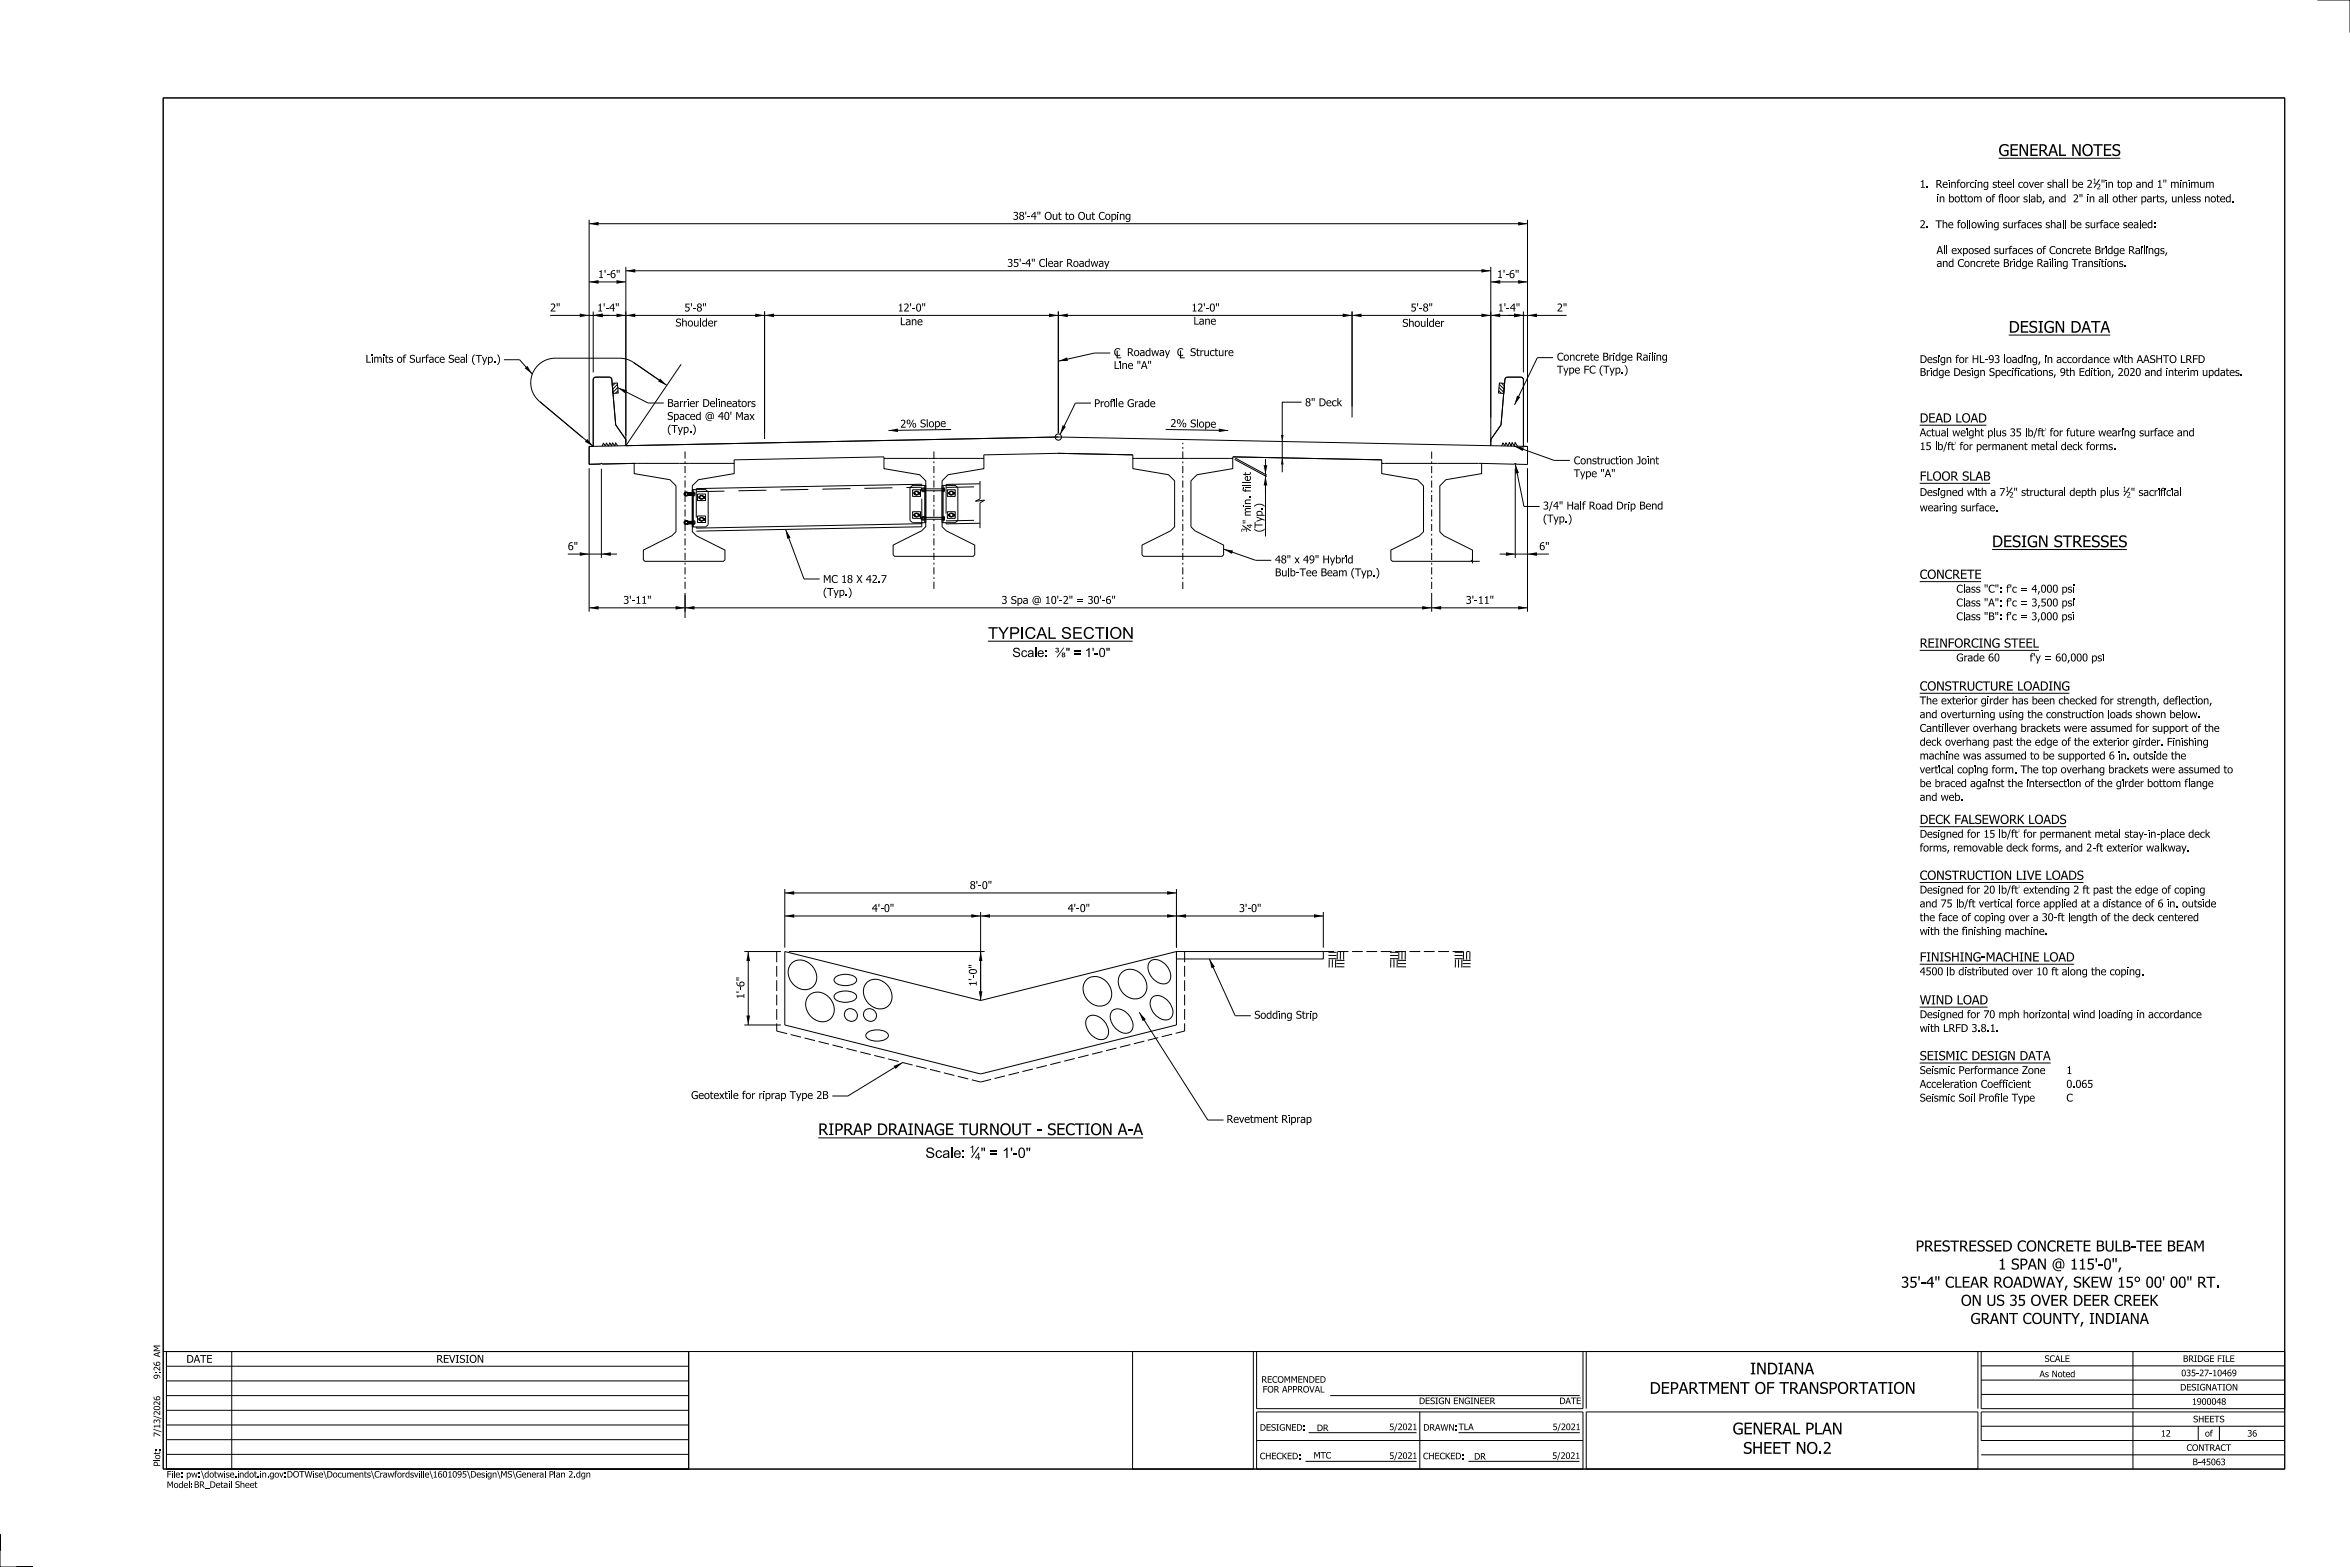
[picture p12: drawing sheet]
<svg xmlns="http://www.w3.org/2000/svg" width="914mm" height="610mm" viewBox="0 0 914 610" stroke-linecap="round" stroke-linejoin="round" font-family="sans-serif">
<defs><g id="words">
<g font-size="4.6">
<text x="777.7" y="60.7">GENERAL NOTES</text>
<text x="781.6" y="129.4">DESIGN DATA</text>
<text x="775.1" y="212.9">DESIGN STRESSES</text>
<text x="384.4" y="248.5">TYPICAL SECTION</text>
<text x="318.4" y="441.6">RIPRAP DRAINAGE TURNOUT - SECTION A-A</text>
<text x="681" y="534.7">INDIANA</text>
<text x="641.9" y="542.2">DEPARTMENT OF TRANSPORTATION</text>
<text x="674.2" y="558">GENERAL PLAN</text>
<text x="678.3" y="565.6">SHEET NO.2</text>
</g>
<g font-size="4.3">
<text x="745.4" y="486.9">PRESTRESSED CONCRETE BULB-TEE BEAM</text>
<text x="777.5" y="493.9">1 SPAN @ 115'-0&quot;,</text>
<text x="739.7" y="500.9">35'-4&quot; CLEAR ROADWAY, SKEW 15° 00' 00&quot; RT.</text>
<text x="763" y="508">ON US 35 OVER DEER CREEK</text>
<text x="766.8" y="515">GRANT COUNTY, INDIANA</text>
</g>
<g font-size="4">
<text x="360.1" y="450.4">Scale:</text>
<text x="381.6" y="450.4">&quot; = 1'-0&quot;</text>
</g>
<g font-size="3.6">
<text x="747" y="164.4">DEAD LOAD</text>
<text x="747" y="187">FLOOR SLAB</text>
<text x="747" y="225.2">CONCRETE</text>
<text x="747" y="251.9">REINFORCING STEEL</text>
<text x="393.9" y="255.6">Scale:</text>
<text x="411.3" y="255.6">⅜&quot; = 1'-0&quot;</text>
<text x="747" y="268.6">CONSTRUCTURE LOADING</text>
<text x="747" y="320.5">DECK FALSEWORK LOADS</text>
<text x="747" y="342.3">CONSTRUCTION LIVE LOADS</text>
<text x="747" y="374">FINISHING-MACHINE LOAD</text>
<text x="747" y="390.7">WIND LOAD</text>
<text x="747" y="412.5">SEISMIC DESIGN DATA</text>
</g>
<g font-size="3">
<text x="747" y="73.1">1.</text>
<text x="752.8" y="73.1">Reinforcing steel cover shall be 2</text>
<text x="817.5" y="73.1">&quot;in top and 1&quot; minimum</text>
<text x="752.9" y="78.7">in bottom of floor slab, and</text>
<text x="807.4" y="78.7">2&quot; in all other parts, unless noted.</text>
<text x="394.1" y="85.5">38'-4&quot; Out to Out Coping</text>
<text x="747" y="88.8">2.</text>
<text x="752.9" y="88.8">The following surfaces shall be surface sealed:</text>
<text x="752.7" y="98.8">All exposed surfaces of Concrete Bridge Railings,</text>
<text x="391.9" y="103.8">35'-4&quot; Clear Roadway</text>
<text x="752.8" y="103.8">and Concrete Bridge Railing Transitions.</text>
<text x="232.7" y="108.2">1'-6&quot;</text>
<text x="582.5" y="108.2">1'-6&quot;</text>
<text x="232.4" y="121.2">1'-4&quot;</text>
<text x="266.3" y="121.2">5'-8&quot;</text>
<text x="349.3" y="121.2">12'-0&quot;</text>
<text x="463.6" y="121.2">12'-0&quot;</text>
<text x="548.9" y="121.2">5'-8&quot;</text>
<text x="582.8" y="121.2">1'-4&quot;</text>
<text x="262.8" y="127">Shoulder</text>
<text x="350.2" y="126.5">Lane</text>
<text x="464.4" y="126.3">Lane</text>
<text x="545.7" y="127.1">Shoulder</text>
<text x="142.3" y="141.1">Limits of Surface Seal (Typ.)</text>
<text x="433.4" y="143.6">Line &quot;A&quot;</text>
<text x="433.4" y="138.5">C</text>
<text x="438.8" y="138.5">Roadway</text>
<text x="458.6" y="138.5">C</text>
<text x="463.9" y="138.5">Structure</text>
<text x="605.8" y="140.3">Concrete Bridge Railing</text>
<text x="747" y="141.2">Design for HL-93 loading, in accordance with AASHTO LRFD</text>
<text x="605.8" y="145.3">Type FC (Typ.)</text>
<text x="747" y="146.3">Bridge Design Specifications, 9th Edition, 2020 and interim updates.</text>
<text x="259.6" y="158.3">Barrier Delineators</text>
<text x="425.7" y="158.4">Profile Grade</text>
<text x="507.8" y="158">8&quot; Deck</text>
<text x="259.6" y="163.4">Spaced @ 40' Max</text>
<text x="350.3" y="166.4" transform="rotate(-1 350.3 166.4)">2 %</text>
<text x="358" y="166.3" transform="rotate(-1 358 166.3)">S lo p e</text>
<text x="455.4" y="166.1" transform="rotate(1 455.4 166.1)">2 %</text>
<text x="463.1" y="166.2" transform="rotate(1 463.1 166.2)">S lo p e</text>
<text x="259.6" y="168.4">(Typ.)</text>
<text x="747" y="169.7">Actual weight plus 35 lb/ftfor future wearing surface and</text>
<text x="747" y="175.1">15 lb/ftfor permanent metal deck forms.</text>
<text x="612.4" y="185.6">Type &quot;A&quot;</text>
<text x="612.4" y="180.6">Construction Joint</text>
<text x="486.7" y="190.1" transform="rotate(-90 486.7 190.1)">ilt</text>
<text x="486.7" y="196.4" transform="rotate(-90 486.7 196.4)">n</text>
<text x="747" y="192.9">Designed with a 7</text>
<text x="783.5" y="192.9">&quot; structural depth plus</text>
<text x="829.1" y="192.9">&quot; sacrificial</text>
<text x="600.4" y="203.2">(Typ.)</text>
<text x="600.4" y="198.2">3/4&quot; Half Road Drip Bend</text>
<text x="747" y="198.9">wearing surface.</text>
<text x="491.2" y="205.5" transform="rotate(-90 491.2 205.5)">Typ.</text>
<text x="220.9" y="214">6&quot;</text>
<text x="598.9" y="214">6&quot;</text>
<text x="496.1" y="219.2">48&quot; x 49&quot; Hybrid</text>
<text x="320.2" y="226.8">MC 18 X 42.7</text>
<text x="496.1" y="224.2">Bulb-Tee Beam (Typ.)</text>
<text x="320.2" y="231.8">(Typ.)</text>
<text x="761.2" y="230.6">Class &quot;C&quot;: f'c = 4,000 psi</text>
<text x="242.5" y="234.9">3'-11&quot;</text>
<text x="389.7" y="234.9">3 Spa @ 10'-2&quot; = 30'-6&quot;</text>
<text x="570.4" y="234.9">3'-11&quot;</text>
<text x="761.2" y="235.9">Class &quot;A&quot;: f'c = 3,500 psi</text>
<text x="761.2" y="241.3">Class &quot;B&quot;: f'c = 3,000 psi</text>
<text x="761.2" y="257.3">Grade 60</text>
<text x="789.8" y="257.3">f'y = 60,000 psi</text>
<text x="747" y="274">The exterior girder has been checked for strength, deflection,</text>
<text x="747" y="279.4">and overturning using the construction loads shown below.</text>
<text x="747" y="284.7">Cantillever overhang brackets were assumed for support of the</text>
<text x="747" y="290.1">deck overhang past the edge of the exterior girder. Finishing</text>
<text x="747" y="295.5">machine was assumed to be supported 6 in. outside the</text>
<text x="747" y="300.8">vertical coping form. The top overhang brackets were assumed to</text>
<text x="747" y="311.5">and web.</text>
<text x="747" y="306.2">be braced against the intersection of the girder bottom flange</text>
<text x="747" y="325.9">Designed for 15 lb/ftfor permanent metal stay-in-place deck</text>
<text x="747" y="331.3">forms, removable deck forms, and 2-ft exterior walkway.</text>
<text x="377.4" y="345.9">8'-0&quot;</text>
<text x="747" y="347.6">Designed for 20 lb/ftextending 2 ft past the edge of coping</text>
<text x="747" y="353">and 75 lb/ft vertical force applied at a distance of 6 in. outside</text>
<text x="339.3" y="354.8">4'-0&quot;</text>
<text x="415.5" y="354.8">4'-0&quot;</text>
<text x="482.1" y="354.8">3'-0&quot;</text>
<text x="747" y="358.3">the face of coping over a 30-ft length of the deck centered</text>
<text x="747" y="363.7">with the finishing machine.</text>
<text x="380.1" y="380.6" transform="rotate(-90 380.1 380.6)">- &quot;</text>
<text x="747" y="379.4">4500 lb distributed over 10 ft along the coping.</text>
<text x="289.6" y="388.7" transform="rotate(-90 289.6 388.7)">1'6&quot;</text>
<text x="289.6" y="385.5" transform="rotate(-90 289.6 385.5)">-</text>
<text x="488.1" y="396.3">Sodding Strip</text>
<text x="747" y="401.5">with LRFD 3.8.1.</text>
<text x="747" y="396.1">Designed for 70 mph horizontal wind loading in accordance</text>
<text x="747" y="417.8">Seismic Performance Zone</text>
<text x="804" y="417.8">1</text>
<text x="747" y="423.2">Acceleration Coefficient</text>
<text x="804" y="423.2">0.065</text>
<text x="268.9" y="427.5">Geotextile for riprap Type 2B</text>
<text x="747" y="428.5">Seismic Soil Profile Type</text>
<text x="804" y="428.5">C</text>
<text x="477.3" y="436.8">Revetment Riprap</text>
<text x="72.5" y="530.1">DATE</text>
<text x="169.8" y="530.1">REVISION</text>
</g>
<g font-size="2.8">
<text x="377.2" y="448.4">1</text>
<text x="379.4" y="451.2">4</text>
</g>
<g font-size="2.5">
<text x="62.3" y="533.4" transform="rotate(-90 62.3 533.4)">2</text>
<text x="795.6" y="529.8">SCALE</text>
<text x="849.4" y="529.8">BRIDGE FILE</text>
<text x="62.3" y="536.5" transform="rotate(-90 62.3 536.5)">9: 6 AM</text>
<text x="490.8" y="537.9">RECOMMENDED</text>
<text x="793.6" y="535.8">As Noted</text>
<text x="848.7" y="535.4">035-27-10469</text>
<text x="491.3" y="541.7">FOR APPROVAL</text>
<text x="848.3" y="540.9">DESIGNATION</text>
<text x="62.3" y="550.6" transform="rotate(-90 62.3 550.6)">2</text>
<text x="552.1" y="546.2">DESIGN ENGINEER</text>
<text x="606.8" y="546.2">DATE</text>
<text x="852.9" y="546.5">1900048</text>
<text x="62.3" y="555.8" transform="rotate(-90 62.3 555.8)">1</text>
<text x="490.2" y="556.6">DESIGNED:</text>
<text x="512.4" y="556.7">DR</text>
<text x="540.6" y="556.4">5/2021</text>
<text x="553.8" y="556.6">DRAWN:TLA</text>
<text x="604.1" y="556.4">5/2021</text>
<text x="853.4" y="553.3">SHEETS</text>
<text x="62.3" y="559" transform="rotate(-90 62.3 559)">7/ 3/ 026</text>
<text x="840.8" y="558.9">12</text>
<text x="858" y="558.9">of</text>
<text x="874.5" y="558.9">36</text>
<text x="62.3" y="567.8" transform="rotate(-90 62.3 567.8)">o :</text>
<text x="490.2" y="567.7">CHECKED:</text>
<text x="511.1" y="567.4">MTC</text>
<text x="540.6" y="567.6">5/2021</text>
<text x="553.7" y="567.7">CHECKED:</text>
<text x="573.6" y="567.8">DR</text>
<text x="604" y="567.6">5/2021</text>
<text x="850.8" y="564.4">CONTRACT</text>
<text x="853.1" y="570">B-45063</text>
<text x="62.3" y="570.5" transform="rotate(-90 62.3 570.5)">Plt</text>
<text x="64.9" y="574.8">File: pw:\dotwise.indot.in.gov:DOTWise\Documents\Crawfordsville\1601095\Design\MS\General Plan 2.dgn</text>
<text x="64.9" y="578.9">Model:</text>
<text x="75.5" y="578.8">BR_Detail Sheet</text>
</g>
<g font-size="2.1">
<text x="814.3" y="71.5">1</text>
<text x="815.9" y="73.7">2</text>
<text x="780.3" y="191.4">1</text>
<text x="825.9" y="191.4">1</text>
<text x="781.9" y="193.6">2</text>
<text x="827.5" y="193.6">2</text>
<text x="485.2" y="207.1" transform="rotate(-90 485.2 207.1)">3</text>
<text x="487.3" y="205.5" transform="rotate(-90 487.3 205.5)">4</text>
</g>
<g font-size=".9">
<text x="795.6" y="167.4">2</text>
<text x="760.5" y="172.8">2</text>
<text x="785.3" y="323.6">2</text>
<text x="785.3" y="345.3">2</text>
</g>
</g></defs>
<g fill="none" stroke="#000" stroke-width=".39">
<path d="M901.7 0h12.7v12.7M63.5 38.1h825.5v533.4h-825.5zM777.7 61.6h47.3M779.4 75.5v3.2M783.4 69.9v3.2M789.6 75.5v3.2M803.4 69.9v3.2M804.4 69.9v3.2M816.9 69.8l-2.1 3.2M819.2 75.5v3.2M820.1 75.5v3.2M850 75.5v3.2"/>
<path d="M229.2 85.5v86.7M229.2 87h365.2M594.4 85.5v86.7M756.5 95.6v3.2M757.5 95.6v3.2M765.5 85.6v3.2M766.5 85.6v3.2M802.7 85.6v3.2M803.7 85.6v3.2M832.8 85.6v3.2M834.4 95.6v3.2M229.2 109.7h14.3"/>
<path d="M243.5 103.8v68.1M243.5 105.3h336.6M407.2 100.6v3.2M580.1 109.7h14.3M580.1 103.8v68.1M798.7 100.6v3.3M181.7 137.9v3.2M196.1 139.9h6.1l4.9 5.7M214.1 122.7h395.5M230.8 121.2v23.7M272.6 123.8v3.2M297.5 121.2v49.6"/>
<path d="M411.8 121.2v47.3M432 137.3h-6.1l-14.1 3.2M526.1 121.2v41.2M555.4 124v3.1M592.8 121.2v23.7M604.3 139.1h-6.1l-8.9 18.4M642.8 137.1v3.2M780 138v3.2M781.6 130.4h39.5M238.2 149.2l2-.2 .4 3.9-2.1 .2zM239.5 149l-1.3 1.2M240.4 150.8l11.8 6h6.1"/>
<path d="M240.6 151.9l-1.2 1.2M240.6 149.2l-2.4 2.4M240.6 150.6l-2.4 2.3M265 141.7l-21.5 31.7v-2.4l-3.9-5.7-1.5-17.7-.6-.8-5.7-.1-.9 .6-.1 26.3-20.9-17.4a9.5 9.5 0 0 1-2.8-10.6 9.5 9.5 0 0 1 8.9-6.3h25.1a9.5 9.5 0 0 1 5.4 1.7l13 8.9M278.9 155.2v3.1M424.5 156.8h-6.1l-5.9 12.2M434.6 155.2v3.2M506.4 156.5h-7.5v27.2M583.1 151.9l1.1 1.2M583.1 149.2l2.3 2.4M583.1 150.6l2.3 2.3M583.4 149l2 .2-.3 3.9-2-.2z"/>
<path d="M584.2 149l1.2 1.2M240.4 173.5l-.9-1.2-.3 1.2-.9-1.2-.4 1.2-.6-1.2-.6 1.2-.7-1.2-.5 1.2-.7-1.1-.5 1.2M344 178.3h38.8v4l-13.9 2.4-2.3 2.3v17.9l1.6 1.6 11.1 5.6v3.7l-.6 .6h-30.6l-.6-.6v-3.7l11.1-5.6 1.6-1.6v-17.9l-2.4-2.3-13.8-2.4zM344 178.3l-.1-.6-58.3 1.2 .1 1.4M370.1 167.1l-24.4 .4M411.7 176.4l29.1 .6M411.8 170l-182.6 3.7v6.9l4.5-.1M411.9 176.4l-29.1 .6v1.3M440.8 177v1.3M440.8 178.3h38.9v4l-13.9 2.4-2.4 2.3v17.9l1.6 1.6 11.1 5.6v3.7l-.6 .6h-30.5l-.6-.6v-3.7l11.1-5.6 1.6-1.6v-17.9l-2.4-2.3-13.9-2.4zM453.6 167.1l24.3 .4M479.7 178.3v-.6l57.9 1.2v1.4"/>
<path d="M480.4 178.7l12.5 6.7M480.7 178.2l12.2 6.7M492.4 178.5v30.2M584.3 173.5l.5-1.2 .7 1.1 .5-1.2 .7 1.3 .6-1.3 .7 1.3 .4-1.3 .8 1.4 .3-1.4 1 1.4M589.2 173.6l15.5 5.5h6.1M592.8 173.6l-.1-26.3-.9-.6-5.6 .1-.6 .8-1.5 17.7-4 5.7v2.4l14.3 .3v6.9M747 165.4h25.9M753.3 171.9v3.2M757.9 166.5v3.2M776.1 166.5v3.2M788.4 166.5v3.2M800 171.9v3.2"/>
<path d="M229.2 182.1v55.9M234 182.4v34.7M246.8 180.3l-12.5 .2-.3-.3-.3 .3M246.8 180.3h38.9v4l-13.9 2.3-2.4 2.4v17.8l1.6 1.6 11.1 5.6v3.8l-.6 .6h-30.6l-.6-.6v-3.8l11.1-5.6 1.6-1.6v-17.8l-2.3-2.4-13.9-2.3zM251.6 180.2h.1M267.5 191.8l1.9 .1M267.5 191.8l.3 .1M267.5 191.8a.67 .67 0 0 0-.9 0 .67 .67 0 0 0 .1 1 .67 .67 0 0 0 1-.3h.1M267.7 191.7l1.7 1M267.7 191.7h.1M267.7 191.7a.85 .85 0 0 0-1.3 0 .85 .85 0 0 0 .2 1.2 .85 .85 0 0 0 1.2-.2M267.8 191.7v1"/>
<path d="M267.8 191.7h1.6M267.8 192.7h1.6M267.8 191.9h1.6M269.3 191.9l-.1 .6v-.6l-.1 .6v-.6l-.2 .6v-.6l-.1 .6v-.6l-.1 .6v-.6l-.1 .6v-.6l-.1 .6v-.6l-.1 .6v-.6l-.3 .6v-.6l-.1 .6v-.6l-.1 .6v-.6l1.5 .8M269.4 190.5h5.1l1.1 .8v12.8l-1.1 .9h-5.1zM269.4 191.9l-1.6 .6M269.4 191.9l-.1 .6h-1.5M269.8 191.5l.5 .1M269.8 190.5v14.5M269.8 191.8h.4M269.8 192.5h.4M270.2 192.5h.1"/>
<path d="M270.2 191.8h.1M270.2 191.8v.7M270.3 192.5v.1M270.3 191.8h.1M270.3 192.6h.1M270.3 192.8h.1M270.3 192.8l-.5 .1M270.3 191.7v.1M270.3 192.6l.1 .1M270.3 191.6h.1M270.4 192.7l-.1 .1M270.4 192.7h.1"/>
<path d="M270.4 191.6v.1M270.4 191.7v1M271.4 192.2h3.1v2.5h-3.1zM271.9 193.6l.1 .1M271.9 193.3v.3M271.9 193.6h.1M271.9 193.3h.1M271.9 193.7h.1M271.9 193.2h.1M272 193.7l.1 .1M272 193.7h.1M272 193.2h.1"/>
<path d="M272.1 193.8l.1 .1M272.1 193.1l-.2 .2M272.1 193.8h.1M272.2 193.8h.1M272.2 193.1h.1M272.2 193.9h.1M272.2 193.1h-.1M272.2 193.3l.2 .7 .8 .1M272.3 193.9h.1M272.3 193.1h-.2M272.8 192.8l.8 .2 .2 .6M273.6 193.9h.2"/>
<path d="M273.6 193.1l.4 .2M273.8 193.8h.1M273.9 193.8h.1M273.9 193.8l-.1 .1M274 193.2h.1M274 193.7h.1M274.1 193.6h.1M274.1 193.3h.1M274.1 193.6l-.1 .1M274.1 193.3v.3M281.9 191.1l-10.9 .2M298.2 190.7l-10.9 .2"/>
<path d="M314.5 190.4l-10.8 .2M330.9 190.1l-10.9 .2M347.2 189.8l-10.9 .2M354.1 189.7l1-.9h5.1v14.5h-5.1l-1-.8zM355.1 199.1h3.1v2.5h-3.1zM355.1 190.5h3.1v2.6h-3.1zM355.5 192l.1 .1M355.5 191.7v.3M355.5 192h.1M355.5 191.7h.1M355.6 192h.1M355.6 192.1l.1 .1"/>
<path d="M355.6 191.6l-.1 .1M355.7 192.1h.1M355.7 191.5h.1M355.7 192.2h.1M355.7 191.5l-.1 .1M355.8 200h-.1M355.8 192.2h.2M355.8 191.5h-.1M355.8 191.6l.2 .7 .8 .2M355.8 192.2h.1M355.8 200h.1M355.8 191.5h.1"/>
<path d="M356 200h-.2M356 191.4l-.2 .1M356 192.2h.1M356.4 199.7l.8 .1 .3 .8M356.4 191.1l.8 .2 .3 .7M357.3 200l.3 .1M357.3 191.4l.2 .1M357.4 192.2h.1M357.4 191.5l.2 .1M357.5 191.5h.1M357.5 192.2h.1M357.5 192.2h-.2"/>
<path d="M357.6 191.6h.1M357.6 192.1h.1M357.6 191.5h.1M357.7 192h.1M357.7 192.1h-.1M357.7 191.7v.3M357.7 191.7h.1M358.5 190.2v.7M358.5 190.2h.2M358.5 190.9h.2M358.6 190.2v.7M358.7 189.5l-6 .2"/>
<path d="M358.7 188.8v-.4l-87.8 1.7v11.3M358.7 194v10.9l-87.8 1.7M358.7 190v1.1M358.8 190.1h.1M358.8 190v.1M358.8 190h.1M358.8 189.9v.1M358.8 191h.1M358.8 191v.1M358.8 191.1h.1M358.8 191.1v.1M358.8 191.2h.1"/>
<path d="M358.8 191.2l.1 .1M358.8 191.3h1M358.8 190.2h.1M358.8 190.9v.1M358.9 190.2v.7M358.9 190.9h-.1M358.9 190.2h.8M358.9 190.9h.8M359.7 189.8v1.5M359.8 189.8l-1 .1M359.8 190.2h7.6M359.8 190.9h7.2"/>
<path d="M359.8 188.8v14.5M366.6 188.8h5.1l1 .9v12.8l-1 .8h-5.1zM367 189.8l.5 .1M367 188.8v14.5M367 191.3h.4M367 190.9h.4M367.4 190.2v.7M367.4 190.9h.1M367.5 190.9v.1M367.5 191.2l-.1 .1M367.5 190.2h-.1M367.5 191.2h.1"/>
<path d="M367.5 191h.1M367.5 191.1v.1M367.5 190.1v.1M367.5 191v.1M367.5 191.1h.1M367.5 190v.1M367.5 190h.1M367.5 189.9v.1M367.5 190v1.1M368.6 190.5h3.1v2.6h-3.1zM368.6 199.1h3.1v2.5h-3.1zM369.1 192h.1"/>
<path d="M369.1 191.7h.1M369.1 191.7v.3M369.1 192.1h.1M369.2 192.1h.1M369.2 191.5h.1M369.2 192.1l.1 .1M369.3 192.2h.1M369.3 192.2h.2M369.3 191.5l-.2 .1M369.3 200l-.1 .1M369.3 191.6l.3 .7 .8 .2M369.4 191.5l-.2 .1"/>
<path d="M369.4 200h-.1M369.5 191.4l-.1 .1M369.5 200h-.1M369.5 192.2h.1M369.9 191.1l.9 .2 .2 .7M369.9 199.7l.9 .1 .2 .8M370.8 191.4l.2 .1M370.8 200h.2M371 192.2h.1M371 192.2h-.2M371 191.5h.1M371 200l.1 .1"/>
<path d="M371.1 191.5v.1M371.1 192.2h.1M371.1 191.5h.1M371.1 191.6h.1M371.1 192.1l-.1 .1M371.1 192.1h.1M371.2 192.1h-.1M371.2 192h.1M371.2 191.7v.3M371.2 191.7h.1M379 189.4l-10.8 .2M381.3 188.2l-13.2 .3v11.2"/>
<path d="M381.3 187.1v7l-1.7 .9 3.5-.4-1.8 1v9.9M483.5 188.7h3.2M483.5 187.8h3.2M537.6 180.3h38.9v4l-13.9 2.3-2.4 2.4v17.9l1.6 1.6 11.1 5.5v3.8l-.6 .6h-30.5l-.6-.6v-3.8l11.1-5.5 1.6-1.6v-17.9l-2.4-2.4-13.9-2.3zM576.5 180.3l12.8 .3 .3-.3 .3 .3 4.5 .1v-7l-1.6-.1v-25.9l-.5-.8-5.8-.2-.5 .2-.4 .7-1.5 17.7-4 5.7v2.4l-168.4-3.4-168.2 3.4v-2.4l-3.9-5.7-1.7-18.1-.8-.5h-5.3l-.6 .2-.4 .8v25.9l-1.6 .1v6.9l4.5-.1M589.6 182.4v34.7M589.6 180.5l3.4 16.5h6.1M594.4 182.1v55.9M615.1 195v3.2M747 188h27.4M782.9 189.7l-2.1 3.2M803.4 189.8v3.1"/>
<path d="M819.9 189.8v3.1M828.6 189.7l-2.1 3.2M848.4 189.8v3.1M220.9 215.5h19.2M267.5 202.9l1.9 .1M267.5 202.9l.3 .1M267.5 202.9a.66 .66 0 0 0-.9 0 .66 .66 0 0 0 .1 1 .66 .66 0 0 0 1-.3h.1M267.7 202.7l1.7 1.1M267.7 202.7l.1 .1M267.7 202.7a.85 .85 0 0 0-1.3 .1 .85 .85 0 0 0 .2 1.2 .85 .85 0 0 0 1.2-.2M267.8 202.8h1.6M267.8 202.8v1"/>
<path d="M267.8 203.8h1.6M267.8 203h1.6M269.3 203l-.1 .6v-.6l-.1 .6v-.6l-.2 .6v-.6l-.1 .6v-.6l-.1 .6v-.6l-.1 .6v-.6l-.1 .6v-.6l-.1 .6v-.6l-.3 .6v-.6l-.1 .6v-.6l-.1 .6v-.6l1.5 .8M269.4 203l-1.6 .6M269.4 203l-.1 .6h-1.5M269.8 202.6h.5M269.8 203h.4M269.8 203.6h.4M270.2 203.6h.1M270.2 203v.6M270.3 202.9l-.1 .1M270.3 203.6v.1"/>
<path d="M270.3 203.7h.1M270.3 203.9h.1M270.3 202.6v.1M270.3 203.9l-.5 .1M270.3 202.8v.1M270.3 203.7l.1 .1M270.3 202.7l.1 .1M270.4 203.8l-.1 .1M270.4 202.8h-.1M270.4 203.8h.1M270.4 202.8v1M271.4 200.7h3.1v2.6h-3.1z"/>
<path d="M271.9 202.1l.1 .2M271.9 201.9v.2M271.9 202.1h.1M271.9 201.9h.1M271.9 201.8h.1M272 202.3h.1M272.1 202.3l.2 .1M272.1 201.6l-.2 .3M272.1 202.3h.1M272.2 202.4h.1M272.2 201.6h-.1M272.2 201.8l.2 .7 .8 .2"/>
<path d="M272.3 202.4h.1M272.3 201.6l-.2 .1M272.8 201.3l.8 .2 .2 .7M273.6 201.6l.3 .1M273.8 201.6h.1M273.8 202.4h.1M273.9 202.3h.1M273.9 201.6l.1 .2M273.9 202.3l-.3 .1M274 202.3h.1M274 201.7h.1M274 202.3h-.1"/>
<path d="M274 202.2h.1M274 201.8h.1M274 202.2v.1M274 201.8l.1 .1M274.1 202.1h.1M274.1 201.9h.1M274.1 202.1l-.1 .1M274.1 201.9v.2M305.7 206l7.1 19.2h6.1M355.5 200.5l.1 .2M355.5 200.2v.3M355.5 200.5h.1"/>
<path d="M355.5 200.2h.1M355.6 200.6h.1M355.6 200.1h.1M355.6 200.1l-.1 .1M355.6 200.7h.1M355.7 200.6h.1M355.7 200.1h.1M355.7 200h.1M355.7 200.7h.1M355.7 200l-.1 .1M355.8 200.7l.2 .1M355.8 200.2l.2 .7 .8 .1"/>
<path d="M355.8 200.7h.1M356 200.8h.1M357.4 200.7h.1M357.5 200h.1M357.5 200.7h.1M357.5 200.7l-.2 .1M357.6 200.1h.1M357.6 200.6h.1M357.7 200.6h.1M357.7 200.1h.1M357.7 200.1v.1M357.7 200.6l-.1 .1"/>
<path d="M357.7 200.2v.3M357.7 200.5v.1M357.7 200.5h.1M357.7 200.2h.1M358.5 201.3v.7M358.5 201.3h.2M358.5 202h.2M358.7 203.7l-87.8 1.8v-.5M358.7 201.1v1M358.8 201.2h.1M358.8 201.1v.1M358.8 201v.1"/>
<path d="M358.8 202.1h.1M358.8 202.1v.1M358.8 202.2h.1M358.8 202.2v.1M358.8 202.3h.1M358.8 201.2v.1M358.8 201.4l.1 .6M358.8 202v.1M358.8 202.3l.1 .1M358.8 202.4h.9M358.8 201.3h.1M358.8 202h.1"/>
<path d="M358.9 201.3l-.1 .1M358.9 202h-.1M358.9 201.3h.8M358.9 202h.8M359.7 200.9l.1 1.5M359.8 200.9l-1 .1M359.8 201.3h7.2M359.8 202h7.2M367 200.9l.5 .1M367 202.4h.4M367 201.3h.4M367 202h.4"/>
<path d="M367.4 201.3v.7M367.4 202h.1M367.5 202.3l-.1 .1M367.5 202.3h.1M367.5 202v.1M367.5 202.2v.1M367.5 201.2l-.1 .1M367.5 202.1h.1M367.5 202.1v.1M367.5 202.2h.1M367.5 201.2h.1M367.5 201.1v.1"/>
<path d="M367.5 201v.1M367.5 201.1v1.1M368.1 203.3v.5l13.2-.2M369.1 200.5h.1M369.1 200.2h.1M369.1 200.5v.1M369.1 200.2v.3M369.1 200.6l.1 .1M369.1 200.1v.1M369.1 200.6h.1M369.1 200.1h.1M369.2 200.6h.1"/>
<path d="M369.2 200.1h.1M369.2 200.7h.1M369.2 200.1h-.1M369.3 200.7h.1M369.3 200.7l.2 .1M369.3 200.2l.3 .7 .8 .1M369.5 200.8h.1M371 200.7h.1M371 200.7l-.2 .1M371.1 200.7h.1M371.1 200h.1M371.1 200.1h.1"/>
<path d="M371.1 200.7h-.1M371.1 200.6h.1M371.2 200.6l-.1 .1M371.2 200.1v.1M371.2 200.6h.1M371.2 200.1h.1M371.2 200.5v.1M371.2 200.2v.3M371.2 200.5h.1M371.2 200.2h.1M379 202.4l-10.9 .2M476.1 213.6l12.5 4.4h6.1"/>
<path d="M483.4 204.4l3.3 2.1M572.3 218.4h3.5M572.9 217.8v1.4M583.5 215.5h19.2M775.1 213.8h52.5M229.2 236.5h365.2M266.6 230.6v9.8M501.4 221v3.2M557.1 230.6v7.4M747 226.3h23.9M764.2 227.4v3.1M764.2 232.7v3.2"/>
<path d="M764.2 238.1v3.2M384.4 249.4h56.3M747 253h46.3M747 269.7h58.2M820.5 276.2v3.2M848 270.8v3.2M849.2 276.2v3.2M756.9 281.6v3.1M757.8 281.6v3.1M759.8 297.6v3.2M851.8 303v3.2M747 321.6h57"/>
<path d="M776.7 328.1v3.2M778.1 322.7v3.2M824.8 322.7v3.2M840.9 328.1v3.2M843.3 322.7v3.2M305.4 345.9v22.8M305.4 347.4h152.4M305.4 356.3h209.5M381.6 354.8v34.5M457.8 345.9v22.8M514.9 354.8v13.9M747 343.3h63.7"/>
<path d="M761.5 349.8v3.2M778.1 344.5v3.1M782.7 349.8v3.2M802.4 349.8v3.2M805.1 355.2v3.2M289.6 370.2h14.2M291.1 370.2v28.5M305.4 370.2l76.2 19 76.2-19v28.5l-76.2 19.1-76.2-19.1zM306.9 370.2h76.2M307.9 374.9a6 6 0 0 1 9.6 3.5 4.8 4.8 0 0 1-1.6 5.8 4.8 4.8 0 0 1-6.1-.3 6.3 6.3 0 0 1-1.9-9zM436.3 378.5a5.9 5.9 0 0 1 9.4 2.8 4.9 4.9 0 0 1-1.4 6.5 4.9 4.9 0 0 1-6.6-.7 6.2 6.2 0 0 1-1.4-8.6zM447.3 374.2a4.3 4.3 0 0 1 6.2 1 5.1 5.1 0 0 1 1.1 7 5.2 5.2 0 0 1-7-2.8 4.6 4.6 0 0 1-.3-5.2z"/>
<path d="M457.8 370.2h57.1v2.9h-57.1zM470.6 373.1l10 22h6.1M516.9 371.7h3.1M516.9 373h3.1M516.9 370.5h3.1M517.2 373.3v3.1M518.4 373.3v3.1M519.7 373.3v3.1M520 373.6h3.1M520 374.9h3.1M520 376.1h3.1M520.3 370.2v3.1"/>
<path d="M521.6 370.2l-.1 3.1M522.8 370.2v3.1M540.8 373h3.2M540.9 370.5h3.1M540.9 371.7h3.1M541.2 373.3l-.1 3.1M542.4 373.3v3.1M543.7 373.3l-.1 3.1M543.9 374.9h3.2M543.9 376.1h3.2M544 373.6h3.1M544.3 370.2v3.1"/>
<path d="M545.5 370.2v3.1M546.8 370.2v3.1M566 373h3.1M566 371.7h3.1M566 370.5h3.1M566.3 373.3v3.1M567.5 373.3v3.1M568.8 373.3v3.1M569.1 374.9h3.1M569.1 376.1h3.1M569.1 373.6h3.1M569.5 370.2l-.1 3.1"/>
<path d="M570.7 370.2v3.1M572 370.2l-.1 3.1M747 375.1h60M757.9 376.2v3.2M804.9 376.2v3.2M289.6 398.7h14.2M314.7 387.4a5.9 5.9 0 0 1 9.4 2.8 4.9 4.9 0 0 1-1.4 6.5 4.9 4.9 0 0 1-6.6-.7 6.2 6.2 0 0 1-1.4-8.6zM325 380.2a6.8 6.8 0 0 1 8.1 .3 1.76 1.76 0 0 1-1.5 2.5 6.7 6.7 0 0 1-6.9-1.1l-.2-.7zM325 386.7a6.7 6.7 0 0 1 8.1 .3 1.75 1.75 0 0 1-1.5 2.5 6.8 6.8 0 0 1-6.9-1.1l-.1-1zM329.3 392.9a2.54 2.54 0 0 1 3.9 .8 2.54 2.54 0 0 1-1.7 3.6 2.63 2.63 0 0 1-2.6-1.4 2.63 2.63 0 0 1 .4-3zM336.7 392.9a2.54 2.54 0 0 1 4 .8 2.54 2.54 0 0 1-1.8 3.6 2.63 2.63 0 0 1-2.6-1.4 2.63 2.63 0 0 1 .4-3zM337.2 382.3a6 6 0 0 1 9.6 3.6 4.8 4.8 0 0 1-1.6 5.8 4.8 4.8 0 0 1-6.1-.3 6.2 6.2 0 0 1-1.9-9.1z"/>
<path d="M422.7 381.3a6 6 0 0 1 9.6 3.5 4.8 4.8 0 0 1-1.7 5.8 4.8 4.8 0 0 1-6-.3 6.2 6.2 0 0 1-1.9-9zM423.4 395.5a5.3 5.3 0 0 1 7 2.9 3.9 3.9 0 0 1-.9 5.9 6.6 6.6 0 0 1-7-6.5l.1-1zM433 393.1a5.3 5.3 0 0 1 6.9 2.8 3.9 3.9 0 0 1-.9 5.9 6.6 6.6 0 0 1-7-6.5l.2-1zM443.3 393.8l26.7 41.9h6.1M448.5 387.9a5.2 5.2 0 0 1 7 2.8 3.9 3.9 0 0 1-.9 5.9 6.4 6.4 0 0 1-6.7-8zM747 391.8h26.4M804.8 392.9v3.2M817.1 392.9v3.2M337.4 401.9a6.7 6.7 0 0 1 8.1 .3 1.74 1.74 0 0 1-1.5 2.4l-1.6 .4a5.4 5.4 0 0 1-5.5-1.8v-.7zM351.2 413.3l-21.3 13.1h-6.1M747 413.5h50.9M756.1 420v3.2"/>
<path d="M284.7 424.4v3.1M768.1 425.4v3.2M778.8 425.4v3.2M318.4 442.7h126.4M380.8 446.2l-2.8 4.2M63.5 525.8h825.5M64.8 525.8h203.2v45.7h-203.2zM64.8 531.5h203.2M64.8 537.2h203.2M90.2 525.8v45.7M440.7 525.8h47v45.7h-47zM488.9 525.8h127v22.2h-127z"/>
<path d="M770.9 536.9h118.1M770.9 531.4h118.1M770.9 525.8h118.1v22.2h-118.1zM829.9 525.8v22.2M64.8 542.9h203.2M64.8 554.4h203.2M64.8 548.6h203.2M488.9 549.3h127v22.2h-127zM509.2 557.4h42M517.6 542.9h97.1M552.4 549.3v22.2M567.5 557.4h47.2"/>
<path d="M617.2 549.3h152.4v22.2h-152.4zM617.2 548v-22.2h152.4v22.2M770.9 542.5h118.1M770.9 554.8h118.1M829.9 549.3v22.2M855.3 554.8v5.6M863.6 554.8v5.6M889 549.3h-118.1v11.1h118.1M59.7 568.2h2.6M64.8 565.8h203.2M64.8 560.1h203.2M67.9 572.2v2.6"/>
<path d="M73.6 576.2v2.6M89.9 576.2v2.6M164 572.2v2.6M164.8 572.2v2.6M212.1 572.2v2.6M215.9 572.2v2.6M488.9 560.4h127M508 568.5h43.2M571.4 568.5h43.2M770.9 566h118.1M0 603.2v-6.3v12.7h12.7h-6.4"/>
<circle cx="411.8" cy="170" r="1.22"/>
<circle cx="273" cy="193.5" r=".83"/>
<circle cx="273" cy="193.5" r=".69"/>
<circle cx="356.7" cy="191.9" r=".69"/>
<circle cx="356.7" cy="191.9" r=".85"/>
<circle cx="370.2" cy="191.9" r=".84"/>
<circle cx="370.2" cy="191.9" r=".7"/>
<circle cx="273" cy="202" r=".83"/>
<circle cx="273" cy="202" r=".69"/>
<circle cx="356.7" cy="200.4" r=".69"/>
<circle cx="356.7" cy="200.4" r=".85"/>
<circle cx="370.2" cy="200.4" r=".84"/>
<circle cx="370.2" cy="200.4" r=".7"/>
</g>
<g fill="#000">
<path d="M229.2 87l3.7-.7v1.4zM590.7 86.3l3.7 .7-3.7 .7zM229.2 109.7l3.7-.7v1.4zM239.9 109l3.6 .7-3.6 .7zM243.5 105.3l3.7-.6v1.3zM576.4 104.7l3.7 .6-3.7 .7zM580.1 109.7l3.6-.7v1.4zM590.7 109l3.7 .7-3.7 .7zM225.6 122l3.6 .7-3.6 .7zM230.8 122.7l3.7-.7v1.4zM239.9 122l3.6 .7-3.6 .7zM243.5 122.7l3.7-.7v1.4z"/>
<path d="M293.9 122l3.6 .7-3.6 .7zM297.5 122.7l3.7-.7v1.4zM408.2 122l3.6 .7-3.6 .7zM411.8 122.7l3.7-.7v1.4zM522.5 122l3.6 .7-3.6 .7zM526.1 122.7l3.7-.7v1.4zM576.4 122l3.7 .7-3.7 .7zM580.1 122.7l3.6-.7v1.4zM589.1 122l3.7 .7-3.7 .7zM594.4 122.7l3.6-.7v1.4zM204.2 143.3l1-1 1.9 3.3zM240.4 150.8l3.5 1-.6 1.3z"/>
<path d="M256.9 147.3l2.6 2.6-3.4-1.5zM411.8 140.5l3.4-1.5 .3 1.4zM590.3 153.9l1.2 .6-2.2 3zM228.5 170.7l2.3 2.9-3.2-1.8zM345.7 167.5l3.7-.8v1.4zM413.5 165.4l1.2 .6-2.2 3zM474.2 166.7l3.7 .8-3.7 .6zM498.4 169.2h1.1l-.6 2.6zM589.2 173.6l3.7 .5-.4 1.4zM492.4 185.2l.7 3.6h-1.4zM491.7 181h1.4l-.7 3.6zM498.9 178.2l.6 2.5h-1.1z"/>
<path d="M589.6 180.5l1.4 3.5-1.3 .3zM225.6 214.8l3.6 .7-3.6 .8zM234 215.5l3.7-.7v1.5zM305.7 206l1.9 3.1-1.3 .5zM476.1 213.6l3.7 .6-.5 1.3zM586 214.8l3.6 .7-3.6 .8zM594.4 215.5l3.6-.7v1.5zM229.2 236.5l3.7-.7v1.3zM262.9 235.8l3.7 .7-3.7 .6zM266.6 236.5l3.6-.7v1.3zM553.4 235.8l3.7 .7-3.7 .6zM557.1 236.5l3.6-.7v1.3z"/>
<path d="M590.7 235.8l3.7 .7-3.7 .6zM305.4 347.4l3.6-.7v1.4zM305.4 356.3l3.6-.7v1.4zM377.9 355.6l3.7 .7-3.7 .7zM381.6 356.3l3.6-.7v1.4zM454.1 346.7l3.7 .7-3.7 .7zM454.1 355.6l3.7 .7-3.7 .7zM457.8 356.3l3.6-.7v1.4zM511.3 355.6l3.6 .7-3.6 .7zM291.1 370.2l.8 3.6h-1.5zM381.6 370.2l.7 3.6h-1.4zM470.6 373.1l2.1 3-1.3 .6z"/>
<path d="M290.4 395.1h1.5l-.8 3.6zM380.9 385.6h1.4l-.7 3.7zM443.3 393.8l2.5 2.7-1.2 .8zM347.7 414.7l3.5-1.4-2.7 2.6z"/>
<path d="M758.4 75.5v3.2l.4-.1a1.12 1.12 0 0 0 1.5-.9 1.12 1.12 0 0 0-1.2-1.3l-.3 .3v-1.2zM758.8 77a.76 .76 0 0 1 1.1 0 .76 .76 0 0 1 0 1l-.4 .4-.7-.1z" fill-rule="evenodd"/>
<path d="M761.8 70.1a.51 .51 0 0 1 .5-.3 .51 .51 0 0 1 .4 .4l-.7 .3v.3h.6v.3h-.6v2h-.4v-2h-.3v-.3h.3z" fill-rule="evenodd"/>
<path d="M775.4 75.7a.51 .51 0 0 1 .6-.2 .51 .51 0 0 1 .4 .4l-.7 .1-.1 .4h.7v.3h-.7v2h-.4v-2h-.2v-.3h.2z" fill-rule="evenodd"/>
<path d="M778.1 75.7a.53 .53 0 0 1 .5-.3 .53 .53 0 0 1 .4 .5l-.7 .2-.1 .3h.7v.3h-.6v2h-.4v-2h-.3v-.3h.3z" fill-rule="evenodd"/>
<path d="M792.5 75.5v3.2l.4-.1a1.12 1.12 0 0 0 1.6-.9 1.12 1.12 0 0 0-1.3-1.3l-.3 .3v-1.2zM792.9 77a.75 .75 0 0 1 1.1 0 .75 .75 0 0 1 0 1l-.4 .4-.7-.1z" fill-rule="evenodd"/>
<path d="M798.7 69.9h.3v1.1a.78 .78 0 0 1 1-.3 .78 .78 0 0 1 .5 .9v1.5h-.4v-1.3a.55 .55 0 0 0-.4-.7 .55 .55 0 0 0-.7 .3v1.7h-.3z" fill-rule="evenodd"/>
<path d="M802.1 76.7a1.12 1.12 0 0 0-.4 1.4 1.12 1.12 0 0 0 1.5 .5l.5 .1v-3.2h-.4v1l-.6-.2zM802.5 76.8h.8v1.3a.81 .81 0 0 1-1.2-.1 .81 .81 0 0 1 .4-1.2z" fill-rule="evenodd"/>
<path d="M806.4 69.9v3.2l.4-.1a1.12 1.12 0 0 0 1.5-.9 1.12 1.12 0 0 0-1.2-1.3l-.3 .2v-1.1zM806.8 71.3a.75 .75 0 0 1 1.1 0 .75 .75 0 0 1 0 1.1l-.4 .4-.7-.2z" fill-rule="evenodd"/>
<path d="M809.1 75.5h.5l-.1 1.2h-.3z" fill-rule="evenodd"/>
<path d="M809.9 75.5h.4v1.2h-.3z" fill-rule="evenodd"/>
<path d="M817.7 69.9h.4v1.1h-.3z" fill-rule="evenodd"/>
<path d="M818.5 69.9h.4l-.1 1.1h-.2z" fill-rule="evenodd"/>
<path d="M825.9 75.5h.4v1.2a.78 .78 0 0 1 .9-.3 .78 .78 0 0 1 .5 .8v1.5h-.4v-1.3a.56 .56 0 0 0-.3-.6 .56 .56 0 0 0-.7 .2v1.7h-.4z" fill-rule="evenodd"/>
<path d="M836 71a1.09 1.09 0 0 0-.3 1.6 1.09 1.09 0 0 0 1.5 .2v.3h.4v-3.2h-.4v1l-.5-.2zM836.3 71.3l.9-.1v1.3a.75 .75 0 0 1-1 0 .75 .75 0 0 1 0-1z" fill-rule="evenodd"/>
<path d="M841.7 69.9h.5l-.1 1.1h-.3z" fill-rule="evenodd"/>
<path d="M842.5 69.9h.5l-.1 1.1h-.3z" fill-rule="evenodd"/>
<path d="M866.4 76.7a1.12 1.12 0 0 0-.4 1.4 1.12 1.12 0 0 0 1.4 .5l.6 .1v-3.2h-.4v1l-.6-.2zM866.8 76.8h.8v1.3a.74 .74 0 0 1-1.1 .1 .74 .74 0 0 1 0-1.1z" fill-rule="evenodd"/>
<path d="M398.9 82.3h.4v1.2h-.3z" fill-rule="evenodd"/>
<path d="M403.6 82.3h.5l-.1 1.2h-.3z" fill-rule="evenodd"/>
<path d="M404.4 82.3h.4l-.1 1.2h-.2z" fill-rule="evenodd"/>
<path d="M755.9 85.6h.4v1.1a.78 .78 0 0 1 .9-.3 .78 .78 0 0 1 .5 .9v1.5h-.4v-1.3a.55 .55 0 0 0-.3-.7 .55 .55 0 0 0-.7 .3v1.7h-.4z" fill-rule="evenodd"/>
<path d="M762 85.8a.54 .54 0 0 1 .5-.3 .54 .54 0 0 1 .5 .4h-.1a.49 .49 0 0 0-.6 .1 .49 .49 0 0 0-.2 .5h.7v.3h-.6v2h-.4v-2h-.3v-.3h.3z" fill-rule="evenodd"/>
<path d="M772.6 96.8a1.1 1.1 0 0 0-.3 1.5 1.1 1.1 0 0 0 1.5 .4l.4 .1v-3.2h-.3v1l-.8-.1zM772.9 97l1-.1v1.3a.74 .74 0 0 1-1.1 .1 .74 .74 0 0 1 0-1.1z" fill-rule="evenodd"/>
<path d="M782.1 95.8a.51 .51 0 0 1 .5-.2 .51 .51 0 0 1 .4 .4 .49 .49 0 0 0-.6 0 .49 .49 0 0 0-.2 .5h.7v.3h-.7v2h-.3v-2h-.3v-.3h.3z" fill-rule="evenodd"/>
<path d="M785.5 85.8a.51 .51 0 0 1 .6-.3 .51 .51 0 0 1 .4 .4l-.8 .3v.3h.6v.3h-.6v2h-.4v-2h-.2v-.3h.2z" fill-rule="evenodd"/>
<path d="M795.2 95.8a.54 .54 0 0 1 .5-.2 .54 .54 0 0 1 .5 .4h-.1a.49 .49 0 0 0-.5 0 .49 .49 0 0 0-.2 .5h.6v.3h-.6v2h-.4v-2h-.3v-.3h.3z" fill-rule="evenodd"/>
<path d="M798 85.6h.4v1.1a.78 .78 0 0 1 .9-.3 .78 .78 0 0 1 .5 .9v1.5h-.4v-1.3a.55 .55 0 0 0-.3-.7 .55 .55 0 0 0-.7 .3v1.7h-.4z" fill-rule="evenodd"/>
<path d="M805.8 85.6v3.2l.4-.1a1.12 1.12 0 0 0 1.5-.9 1.12 1.12 0 0 0-1.2-1.3l-.3 .2v-1.1zM806.2 87a.75 .75 0 0 1 1.1 0 .75 .75 0 0 1-.1 1.1l-.3 .4-.7-.2z" fill-rule="evenodd"/>
<path d="M817.6 85.8a.51 .51 0 0 1 .5-.3 .51 .51 0 0 1 .4 .4l-.7 .3-.1 .3h.7v.3h-.7v2h-.3v-2h-.3v-.3h.3z" fill-rule="evenodd"/>
<path d="M820.5 96.7a1.13 1.13 0 0 0-.5 1.4 1.13 1.13 0 0 0 1.5 .6l.5 .1v-3.2h-.4v1zM820.7 97l.9-.1v1.3a.74 .74 0 0 1-1.1 .1 .74 .74 0 0 1 .1-1.1z" fill-rule="evenodd"/>
<path d="M835.9 86.7a1.12 1.12 0 0 0-.4 1.5 1.12 1.12 0 0 0 1.5 .5l.5 .1v-3.2h-.4v1l-.6-.2zM836.3 86.9h.8v1.3a.74 .74 0 0 1-1.1 0 .74 .74 0 0 1 .1-1z" fill-rule="evenodd"/>
<path d="M216.6 118h.4v1.2h-.3z" fill-rule="evenodd"/>
<path d="M217.3 118h.5l-.1 1.2h-.2z" fill-rule="evenodd"/>
<path d="M234.9 118h.4l-.1 1.2h-.3z" fill-rule="evenodd"/>
<path d="M235.2 105h.5l-.1 1.2h-.3z" fill-rule="evenodd"/>
<path d="M239.6 118h.4l-.1 1.2h-.2z" fill-rule="evenodd"/>
<path d="M239.9 105h.4v1.2h-.3z" fill-rule="evenodd"/>
<path d="M240.3 118h.5l-.1 1.2h-.3z" fill-rule="evenodd"/>
<path d="M240.7 105h.4v1.2h-.3z" fill-rule="evenodd"/>
<path d="M268.8 118h.5l-.1 1.2h-.3z" fill-rule="evenodd"/>
<path d="M273.5 118h.5l-.1 1.2h-.3z" fill-rule="evenodd"/>
<path d="M274.3 118h.4l-.1 1.2h-.2z" fill-rule="evenodd"/>
<path d="M354.1 118h.4v1.2h-.3z" fill-rule="evenodd"/>
<path d="M358.8 118h.5l-.1 1.2h-.3z" fill-rule="evenodd"/>
<path d="M359.6 118h.4l-.1 1.2h-.2z" fill-rule="evenodd"/>
<path d="M396.7 100.6h.5l-.1 1.2h-.3z" fill-rule="evenodd"/>
<path d="M401.5 100.6h.4l-.1 1.2h-.3z" fill-rule="evenodd"/>
<path d="M402.2 100.6h.5l-.1 1.2h-.3z" fill-rule="evenodd"/>
<path d="M422.4 101.8a1.1 1.1 0 0 0-.3 1.5 1.1 1.1 0 0 0 1.4 .4l.5 .1v-3.2h-.3v1l-.8-.1zM422.7 102.1l1-.1v1.3a.75 .75 0 0 1-1.1 0 .75 .75 0 0 1 0-1.1z" fill-rule="evenodd"/>
<path d="M468.4 118h.4v1.2h-.3z" fill-rule="evenodd"/>
<path d="M473.1 118h.5l-.1 1.2h-.3z" fill-rule="evenodd"/>
<path d="M473.9 118h.4l-.1 1.2h-.2z" fill-rule="evenodd"/>
<path d="M551.4 118h.5l-.2 1.2h-.2z" fill-rule="evenodd"/>
<path d="M556.1 118h.4v1.2h-.3z" fill-rule="evenodd"/>
<path d="M556.9 118h.4l-.1 1.2h-.2z" fill-rule="evenodd"/>
<path d="M585 105h.5l-.1 1.2h-.3z" fill-rule="evenodd"/>
<path d="M585.3 118h.5l-.1 1.2h-.3z" fill-rule="evenodd"/>
<path d="M589.7 105h.5l-.1 1.2h-.3z" fill-rule="evenodd"/>
<path d="M590.1 118h.4l-.1 1.2h-.3z" fill-rule="evenodd"/>
<path d="M590.5 105h.4l-.1 1.2h-.2z" fill-rule="evenodd"/>
<path d="M590.8 118h.5l-.1 1.2h-.3z" fill-rule="evenodd"/>
<path d="M608.4 118h.4l-.1 1.2h-.3z" fill-rule="evenodd"/>
<path d="M609.1 118h.5l-.1 1.2h-.3z" fill-rule="evenodd"/>
<path d="M758.5 101.8a1.12 1.12 0 0 0-.4 1.5 1.12 1.12 0 0 0 1.5 .5l.5 .1v-3.3h-.4v1l-.7-.1zM758.8 102.1l.9-.1v1.3a.74 .74 0 0 1-1.1 0 .74 .74 0 0 1 .1-1.1z" fill-rule="evenodd"/>
<path d="M784.9 101.7a1.13 1.13 0 0 0-.5 1.5 1.13 1.13 0 0 0 1.5 .5l.5 .2v-3.3h-.4v1zM785 102.1l1-.1v1.3a.75 .75 0 0 1-1.1 0 .75 .75 0 0 1 0-1.1z" fill-rule="evenodd"/>
<path d="M157.2 138.1a.51 .51 0 0 1 .5-.2 .51 .51 0 0 1 .4 .4l-.7 .2-.1 .3h.7v.3h-.7v2h-.3v-2h-.3v-.3h.3z" fill-rule="evenodd"/>
<path d="M166 138.1a.51 .51 0 0 1 .5-.2 .51 .51 0 0 1 .4 .4l-.7 .2v.3h.6v.3h-.6v2h-.4v-2h-.3v-.3h.3z" fill-rule="evenodd"/>
<path d="M193.3 137.9a1.66 1.66 0 0 1 1.2 1.7l-.3 1.7-.4 .7h-.5a2.74 2.74 0 0 0 0-4.1z" fill-rule="evenodd"/>
<path d="M214.3 118.3a1.09 1.09 0 0 1 1.7 .3 1.09 1.09 0 0 1-.7 1.6l-.6 .6h1.4v.4h-1.8v-.5a1.83 1.83 0 0 0 1.1-2.2l-1.1 .2z" fill-rule="evenodd"/>
<path d="M265.4 123.8h.4v1.2a.78 .78 0 0 1 .9-.3 .78 .78 0 0 1 .5 .8v1.5h-.4v-1.3a.55 .55 0 0 0-.3-.7 .55 .55 0 0 0-.7 .3v1.7h-.4z" fill-rule="evenodd"/>
<path d="M273.5 125a1.12 1.12 0 0 0-.3 1.4 1.12 1.12 0 0 0 1.3 .5l.6 .1v-3.2h-.4v1l-.7-.1zM273.8 125.2l.9-.1v1.4a.75 .75 0 0 1-1.1 0 .75 .75 0 0 1 .1-1.1z" fill-rule="evenodd"/>
<path d="M351.9 118.3a1.12 1.12 0 0 1 1.6 .5 1.12 1.12 0 0 1-.8 1.5l-.5 .5h1.5v.4h-1.9v-.5a1.81 1.81 0 0 0 1.1-2.2l-1 .2z" fill-rule="evenodd"/>
<path d="M446.1 136.4a1.13 1.13 0 0 0-.4 1.5 1.13 1.13 0 0 0 1.5 .5l.4 .1v-3.2h-.3v1zM446.3 136.7l1-.1v1.4a.75 .75 0 0 1-1.1 0 .75 .75 0 0 1 0-1.1z" fill-rule="evenodd"/>
<path d="M466.2 118.3a1.12 1.12 0 0 1 1.6 .5 1.12 1.12 0 0 1-.8 1.5l-.5 .5h1.5v.4h-1.9v-.5a1.81 1.81 0 0 0 1.1-2.2l-1 .2z" fill-rule="evenodd"/>
<path d="M548.3 124h.4v1.1a.78 .78 0 0 1 .9-.3 .78 .78 0 0 1 .5 .9v1.4h-.4v-1.3a.55 .55 0 0 0-.3-.6 .55 .55 0 0 0-.7 .2v1.7h-.4z" fill-rule="evenodd"/>
<path d="M556.3 125.1a1.09 1.09 0 0 0-.3 1.5 1.09 1.09 0 0 0 1.6 .3v.2h.4v-3.1h-.4v1l-.6-.2zM556.6 125.4l1-.1v1.3a.75 .75 0 0 1-1.1 0 .75 .75 0 0 1 0-1.1z" fill-rule="evenodd"/>
<path d="M606.1 118.3a1.09 1.09 0 0 1 1.7 .3 1.09 1.09 0 0 1-.7 1.6l-.7 .6h1.5v.4h-1.9v-.5a1.83 1.83 0 0 0 1.2-2.2l-1.1 .2z" fill-rule="evenodd"/>
<path d="M761.3 138.3a.54 .54 0 0 1 .6-.3 .54 .54 0 0 1 .4 .4h-.1a.49 .49 0 0 0-.5 0 .49 .49 0 0 0-.2 .6h.6v.3h-.6v1.9h-.3v-1.9h-.3v-.3h.3z" fill-rule="evenodd"/>
<path d="M184.4 137.9h.5a2.81 2.81 0 0 0 0 4.1 1.8 1.8 0 0 1-1.2-2.1l.2-1.1z" fill-rule="evenodd"/>
<path d="M432.3 155.4a.54 .54 0 0 1 .6-.2 .54 .54 0 0 1 .4 .4l-.1-.1a.49 .49 0 0 0-.5 .1 .49 .49 0 0 0-.2 .5h.6v.3h-.6v2h-.3v-2h-.3v-.3h.3z" fill-rule="evenodd"/>
<path d="M442.5 140.4h.5l-.1 1.2h-.3z" fill-rule="evenodd"/>
<path d="M443.3 140.4h.4v1.2h-.3z" fill-rule="evenodd"/>
<path d="M445.7 156.2a1.12 1.12 0 0 0-.5 1.5 1.12 1.12 0 0 0 1.5 .5l.4 .2v-3.2h-.3v1zM445.8 156.6l1-.1v1.3a.76 .76 0 0 1-1.1 .1 .76 .76 0 0 1 0-1.1z" fill-rule="evenodd"/>
<path d="M446.7 140.4h.5l-.1 1.2h-.3z" fill-rule="evenodd"/>
<path d="M447.5 140.4h.4v1.2h-.3z" fill-rule="evenodd"/>
<path d="M510.4 154.8h.4l-.1 1.2h-.3z" fill-rule="evenodd"/>
<path d="M511.1 154.8h.5l-.1 1.2h-.3z" fill-rule="evenodd"/>
<path d="M520.4 154.8h.4v1.9l.9-.9h.4l-.9 .9 1.1 1.3h-.5l-.9-1.1-.1 1.1h-.4z" fill-rule="evenodd"/>
<path d="M623.2 142.1h.4a2.8 2.8 0 0 0 0 4.1 1.8 1.8 0 0 1-1.2-2.1l.2-1z" fill-rule="evenodd"/>
<path d="M628.9 138.3a1.12 1.12 0 0 0-.4 1.4 1.12 1.12 0 0 0 1.5 .5l.5 .1v-3.2h-.4v1l-.6-.2zM629.3 138.4h.8v1.3a.74 .74 0 0 1-1.1 .1 .74 .74 0 0 1 .1-1.1z" fill-rule="evenodd"/>
<path d="M632.1 142.1a1.77 1.77 0 0 1 1.2 1.7v.7a1.66 1.66 0 0 1-1.2 1.7 2.73 2.73 0 0 0 0-4.1z" fill-rule="evenodd"/>
<path d="M752.3 144.2a1.12 1.12 0 0 0-.3 1.5 1.12 1.12 0 0 0 1.4 .5l.6 .1v-3.2h-.4v1l-.6-.2zM752.7 144.4h.9v1.3a.74 .74 0 0 1-1.1 0 .74 .74 0 0 1 0-1z" fill-rule="evenodd"/>
<path d="M784.2 143.3a.51 .51 0 0 1 .5-.3 .51 .51 0 0 1 .4 .4h-.1a.47 .47 0 0 0-.5 .1 .47 .47 0 0 0-.1 .5h.6v.3h-.6v2h-.4v-2h-.3v-.3h.3z" fill-rule="evenodd"/>
<path d="M785.6 139.1a1.12 1.12 0 0 0-.5 1.5 1.12 1.12 0 0 0 1.5 .5l.4 .1v-3.2h-.3v1zM785.7 139.5l1-.2v1.4a.75 .75 0 0 1-1.1 0 .75 .75 0 0 1 0-1.1z" fill-rule="evenodd"/>
<path d="M805.5 143.1h.4v1.1a.78 .78 0 0 1 .9-.3 .78 .78 0 0 1 .5 .9v1.5h-.4v-1.3a.55 .55 0 0 0-.4-.7 .55 .55 0 0 0-.6 .3v1.7h-.4z" fill-rule="evenodd"/>
<path d="M810.5 139.1a1.11 1.11 0 0 0-.5 1.5 1.11 1.11 0 0 0 1.5 .5l.5 .1v-3.2h-.4v1zM810.6 139.5l1-.2v1.4a.76 .76 0 0 1-1.1 0 .76 .76 0 0 1 .1-1.1z" fill-rule="evenodd"/>
<path d="M811.6 144.2a1.12 1.12 0 0 0-.3 1.5 1.12 1.12 0 0 0 1.4 .5l.5 .1v-3.2h-.4v1l-.5-.2zM812 144.4h.8v1.3a.74 .74 0 0 1-1 0 .74 .74 0 0 1 0-1z" fill-rule="evenodd"/>
<path d="M828 138h.4v1.2a.75 .75 0 0 1 .9-.3 .75 .75 0 0 1 .5 .8v1.5h-.3v-1.3a.55 .55 0 0 0-.4-.6 .55 .55 0 0 0-.7 .2v1.7h-.4z" fill-rule="evenodd"/>
<path d="M839.4 144.2a1.12 1.12 0 0 0-.3 1.5 1.12 1.12 0 0 0 1.4 .5l.6 .1v-3.2h-.4v1l-.6-.2zM839.8 144.4h.9v1.3a.74 .74 0 0 1-1.1 0 .74 .74 0 0 1 0-1z" fill-rule="evenodd"/>
<path d="M861.9 144.2a1.12 1.12 0 0 0-.3 1.5 1.12 1.12 0 0 0 1.4 .5l.5 .1v-3.2h-.4v1l-.5-.2zM862.3 144.4h.8v1.3a.74 .74 0 0 1-1 0 .74 .74 0 0 1 0-1z" fill-rule="evenodd"/>
<path d="M260.6 165.2h.5a2.73 2.73 0 0 0 0 4 1.8 1.8 0 0 1-1.2-2l.2-1.1z" fill-rule="evenodd"/>
<path d="M269.5 165.2a1.8 1.8 0 0 1 1.3 2l-.1 .3a1.74 1.74 0 0 1-1.2 1.7 2.8 2.8 0 0 0 0-4z" fill-rule="evenodd"/>
<path d="M271.2 161.2a1.13 1.13 0 0 0-.5 1.5 1.13 1.13 0 0 0 1.5 .5l.5 .2v-3.2h-.4v.9zM271.3 161.6l1-.1v1.3a.75 .75 0 0 1-1.1 0 .75 .75 0 0 1 0-1.1z" fill-rule="evenodd"/>
<path d="M284.2 160.2h.4l-.1 1.2h-.3z" fill-rule="evenodd"/>
<path d="M465.8 163.1h.4l-.1 3.2h-.4z" fill-rule="evenodd"/>
<path d="M754.1 171.9v3.2l.4-.1a1.12 1.12 0 0 0 1.5-.9 1.12 1.12 0 0 0-1.2-1.3l-.3 .2v-1.1zM754.5 173.4a.75 .75 0 0 1 1.1-.1 .75 .75 0 0 1-.1 1.1l-.3 .4-.7-.1z" fill-rule="evenodd"/>
<path d="M757.3 171.9h.3l-1.2 3.9h-.3z" fill-rule="evenodd"/>
<path d="M758.3 172.1a.51 .51 0 0 1 .5-.3 .51 .51 0 0 1 .4 .5l-.7 .2-.1 .3h.7v.3h-.7v2h-.4v-2h-.2v-.3h.2z" fill-rule="evenodd"/>
<path d="M763 172.1a.54 .54 0 0 1 .5-.3 .54 .54 0 0 1 .5 .5h-.1a.49 .49 0 0 0-.6 0 .49 .49 0 0 0-.1 .5h.6v.3h-.6v2h-.4v-2h-.3v-.3h.3z" fill-rule="evenodd"/>
<path d="M768.5 166.5h.4v1.2a.78 .78 0 0 1 .9-.3 .78 .78 0 0 1 .5 .8v1.5h-.4v-1.3a.55 .55 0 0 0-.3-.6 .55 .55 0 0 0-.7 .2v1.7h-.4z" fill-rule="evenodd"/>
<path d="M789.2 166.5v3.2l.4-.1a1.12 1.12 0 0 0 1.5-.9 1.12 1.12 0 0 0-1.2-1.2l-.3 .2v-1.2zM789.6 168a.75 .75 0 0 1 1.1 0 .75 .75 0 0 1-.1 1.1l-.3 .3-.7-.1z" fill-rule="evenodd"/>
<path d="M792.4 166.5h.3l-1.2 3.9h-.3z" fill-rule="evenodd"/>
<path d="M793.4 166.7a.51 .51 0 0 1 .5-.2 .51 .51 0 0 1 .4 .4h-.1a.47 .47 0 0 0-.5 0 .47 .47 0 0 0-.2 .5h.7v.3h-.7v2h-.3v-2h-.3v-.3h.3z" fill-rule="evenodd"/>
<path d="M798.1 166.7a.51 .51 0 0 1 .5-.2 .51 .51 0 0 1 .4 .4l-.7 .2v.3h.6v.3h-.6v2h-.4v-2h-.3v-.3h.3z" fill-rule="evenodd"/>
<path d="M802.3 173.1a1.1 1.1 0 0 0-.3 1.5 1.1 1.1 0 0 0 1.4 .3l.5 .2v-3.2h-.4v1l-.8-.1zM802.5 173.3l1-.1v1.3a.74 .74 0 0 1-1.1 .1 .74 .74 0 0 1 0-1.1z" fill-rule="evenodd"/>
<path d="M804.5 166.7a.51 .51 0 0 1 .5-.2 .51 .51 0 0 1 .5 .4l-.8 .2v.3h.6v.3h-.6v2h-.4v-2h-.2v-.3h.2z" fill-rule="evenodd"/>
<path d="M808.6 171.9h.4v1.9l.9-1h.5l-1 .9 1.1 1.4h-.5l-.9-1.1-.1 1.1h-.4z" fill-rule="evenodd"/>
<path d="M812.2 172.1a.51 .51 0 0 1 .6-.3 .51 .51 0 0 1 .4 .5l-.8 .2v.3h.6v.3h-.6v2h-.4v-2h-.2v-.3h.2z" fill-rule="evenodd"/>
<path d="M838.6 166.7a.51 .51 0 0 1 .6-.2 .51 .51 0 0 1 .4 .4l-.8 .2v.3h.6v.3h-.6v2h-.4v-2h-.2v-.3h.2z" fill-rule="evenodd"/>
<path d="M852.2 167.6a1.14 1.14 0 0 0-.5 1.4 1.14 1.14 0 0 0 1.4 .6l.6 .1v-3.2h-.4v1zM852.4 167.8l.9 .1v1.3a.74 .74 0 0 1-1.1 0 .74 .74 0 0 1 0-1.1z" fill-rule="evenodd"/>
<path d="M272.1 193.2l.1 .2z" fill-rule="evenodd"/>
<path d="M272.7 192.7l.1 .2z" fill-rule="evenodd"/>
<path d="M355.7 191.6l.2 .1z" fill-rule="evenodd"/>
<path d="M369.3 191.6l.1 .1z" fill-rule="evenodd"/>
<path d="M369.9 191.1l.1 .1z" fill-rule="evenodd"/>
<path d="M369.9 199.6l.1 .2z" fill-rule="evenodd"/>
<path d="M483.5 190h.4l.2 .8h.3v-.7h.3v.7h2v.4h-2v.2h-.3v-.2a.83 .83 0 0 1-.9-1.2z" fill-rule="evenodd"/>
<path d="M483.6 196.6h.4v.5h-.4z" fill-rule="evenodd"/>
<path d="M484.5 197.8l2.2-.2v.4h-1.3a.47 .47 0 0 0-.7 .3 .47 .47 0 0 0 .5 .6h1.5v.4h-1.7l-.3 .4 .3 .5h1.7v.4h-2.3v-.4h.2a.67 .67 0 0 1-.3-.6 .67 .67 0 0 1 .5-.6l-.4-.5z" fill-rule="evenodd"/>
<path d="M488 196.7a3.1 3.1 0 0 1 4.1 0v.5a2.73 2.73 0 0 0-4.1 0z" fill-rule="evenodd"/>
<path d="M603.8 195h.4l-1.2 3.9h-.3z" fill-rule="evenodd"/>
<path d="M606.8 195h.5l-.1 1.2h-.3z" fill-rule="evenodd"/>
<path d="M607.6 195h.4l-.1 1.2h-.2z" fill-rule="evenodd"/>
<path d="M616.1 195.2a.51 .51 0 0 1 .5-.2 .51 .51 0 0 1 .4 .4h-.1a.45 .45 0 0 0-.5 0 .45 .45 0 0 0-.2 .5h.7v.4h-.6v1.9h-.4v-1.9h-.3v-.4h.3z" fill-rule="evenodd"/>
<path d="M622.9 182.5h.5l-.1 1.2h-.3z" fill-rule="evenodd"/>
<path d="M623.7 182.5h.5l-.1 1.2h-.3z" fill-rule="evenodd"/>
<path d="M625.8 196a1.13 1.13 0 0 0-.4 1.5 1.13 1.13 0 0 0 1.5 .5l.4 .2v-3.2h-.4v1zM626 196.4l.9-.1v1.4a.75 .75 0 0 1-1.1 0 .75 .75 0 0 1 .1-1.1z" fill-rule="evenodd"/>
<path d="M627.1 182.5h.5l-.1 1.2h-.3z" fill-rule="evenodd"/>
<path d="M627.9 182.5h.5l-.1 1.2h-.3z" fill-rule="evenodd"/>
<path d="M645.4 196a1.13 1.13 0 0 0-.5 1.5 1.13 1.13 0 0 0 1.5 .5l.5 .2v-3.2h-.4v1zM645.5 196.4l1-.1v1.4a.75 .75 0 0 1-1.1 0 .75 .75 0 0 1 .1-1.1z" fill-rule="evenodd"/>
<path d="M762.3 190.8a1.12 1.12 0 0 0-.5 1.5 1.12 1.12 0 0 0 1.5 .5l.5 .1v-3.1h-.4v.9zM762.4 191.2l1-.1v1.3a.76 .76 0 0 1-1.1 0 .76 .76 0 0 1 0-1.1z" fill-rule="evenodd"/>
<path d="M769.2 195.9a.51 .51 0 0 1 .5-.2 .51 .51 0 0 1 .4 .4 .48 .48 0 0 0-.6 0 .48 .48 0 0 0-.2 .5h.7v.4h-.7v1.9h-.3v-1.9h-.3v-.4h.3z" fill-rule="evenodd"/>
<path d="M771.1 189.8h.4v1.1a.78 .78 0 0 1 .9-.3 .78 .78 0 0 1 .5 .9v1.4h-.4v-1.3a.55 .55 0 0 0-.3-.6 .55 .55 0 0 0-.7 .2v1.7h-.4z" fill-rule="evenodd"/>
<path d="M783.7 189.8h.5l-.2 1.2h-.2z" fill-rule="evenodd"/>
<path d="M784.5 189.8h.4l-.1 1.2h-.3z" fill-rule="evenodd"/>
<path d="M805.8 190.8a1.12 1.12 0 0 0-.5 1.5 1.12 1.12 0 0 0 1.5 .5l.5 .1v-3.1h-.4v.9zM805.9 191.2l1-.1v1.3a.75 .75 0 0 1-1.1 0 .75 .75 0 0 1 0-1.1z" fill-rule="evenodd"/>
<path d="M813.8 189.8h.3v1.1a.78 .78 0 0 1 1-.3 .78 .78 0 0 1 .5 .9v1.4h-.4v-1.3a.55 .55 0 0 0-.4-.6 .55 .55 0 0 0-.7 .2v1.7h-.3z" fill-rule="evenodd"/>
<path d="M829.3 189.8h.5l-.1 1.2h-.3z" fill-rule="evenodd"/>
<path d="M830.1 189.8h.4v1.2h-.3z" fill-rule="evenodd"/>
<path d="M841.1 190a.51 .51 0 0 1 .5-.3 .51 .51 0 0 1 .4 .4 .48 .48 0 0 0-.6 .1 .48 .48 0 0 0-.1 .5h.6v.3h-.6v1.9h-.4v-1.9h-.3v-.3h.3z" fill-rule="evenodd"/>
<path d="M223.4 210.8h.5l-.1 1.2h-.2z" fill-rule="evenodd"/>
<path d="M224.2 210.8h.5l-.1 1.2h-.3z" fill-rule="evenodd"/>
<path d="M272.1 201.7l.1 .2z" fill-rule="evenodd"/>
<path d="M272.7 201.3l.1 .1z" fill-rule="evenodd"/>
<path d="M355.7 200.1l.2 .1z" fill-rule="evenodd"/>
<path d="M369.3 200.1l.1 .1z" fill-rule="evenodd"/>
<path d="M483.5 202.4l1.2 .1v.3h-1.2z" fill-rule="evenodd"/>
<path d="M483.5 203.2l1.2 .1v.3h-1.2z" fill-rule="evenodd"/>
<path d="M488 205.6a2.74 2.74 0 0 0 4.1 0 1.73 1.73 0 0 1-2.1 1.2h-.3a1.66 1.66 0 0 1-1.7-1.2z" fill-rule="evenodd"/>
<path d="M500.9 216h.5l-.1 1.2h-.3z" fill-rule="evenodd"/>
<path d="M501.7 216h.4l-.1 1.2h-.2z" fill-rule="evenodd"/>
<path d="M511.8 216h.5l-.1 1.2h-.2z" fill-rule="evenodd"/>
<path d="M512.6 216h.5l-.1 1.2h-.3z" fill-rule="evenodd"/>
<path d="M519.8 216v3.1l.4-.1a1.12 1.12 0 0 0 1.5-.8 1.12 1.12 0 0 0-1.2-1.3l-.3 .2v-1.1zM520.2 217.4a.75 .75 0 0 1 1.1 0 .75 .75 0 0 1 0 1.1l-.4 .3-.7-.1z" fill-rule="evenodd"/>
<path d="M524.7 217.1a1.1 1.1 0 0 0-.3 1.5 1.1 1.1 0 0 0 1.5 .4l.4 .1v-3.1h-.3v1l-.8-.2zM525 217.4l1-.1v1.3a.74 .74 0 0 1-1.1 0 .74 .74 0 0 1 0-1.1z" fill-rule="evenodd"/>
<path d="M601.4 200.1h.4a2.81 2.81 0 0 0 0 4 1.8 1.8 0 0 1-1.2-2l.2-1.1z" fill-rule="evenodd"/>
<path d="M601.5 210.8h.4l-.1 1.2h-.2z" fill-rule="evenodd"/>
<path d="M602.2 210.8h.5l-.1 1.2h-.3z" fill-rule="evenodd"/>
<path d="M610.3 200.1a1.66 1.66 0 0 1 1.2 1.7l-.3 1.6-.4 .7h-.5a2.74 2.74 0 0 0 0-4z" fill-rule="evenodd"/>
<path d="M245 231.7h.5l-.1 1.2h-.3z" fill-rule="evenodd"/>
<path d="M252.1 231.7h.4l-.1 1.2h-.3z" fill-rule="evenodd"/>
<path d="M252.8 231.7h.5l-.1 1.2h-.3z" fill-rule="evenodd"/>
<path d="M321.2 228.6h.5a2.73 2.73 0 0 0 0 4.1 1.77 1.77 0 0 1-1.2-1.7l.1-1.2z" fill-rule="evenodd"/>
<path d="M330.1 228.6a1.8 1.8 0 0 1 1.3 2v.4a1.77 1.77 0 0 1-1.3 1.7 2.74 2.74 0 0 0 0-4.1z" fill-rule="evenodd"/>
<path d="M411.4 231.7h.4l-.1 1.2h-.2z" fill-rule="evenodd"/>
<path d="M416.1 231.7h.4v1.2h-.3z" fill-rule="evenodd"/>
<path d="M416.8 231.7h.5l-.1 1.2h-.3z" fill-rule="evenodd"/>
<path d="M428 231.7h.4l-.1 1.2h-.2z" fill-rule="evenodd"/>
<path d="M432.7 231.7h.4v1.2h-.3z" fill-rule="evenodd"/>
<path d="M433.5 231.7h.4l-.1 1.2h-.2z" fill-rule="evenodd"/>
<path d="M502.1 221v3.2l.4-.1a1.12 1.12 0 0 0 1.6-.9 1.12 1.12 0 0 0-1.3-1.3l-.3 .2v-1.1zM502.5 222.5a.75 .75 0 0 1 1.1-.1 .75 .75 0 0 1 0 1.1l-.4 .4-.7-.1z" fill-rule="evenodd"/>
<path d="M526.6 221h.4a2.85 2.85 0 0 0 0 4 1.77 1.77 0 0 1-1.2-1.7l.1-1.2z" fill-rule="evenodd"/>
<path d="M535.4 221h.5a3.1 3.1 0 0 1 0 4h-.5a2.77 2.77 0 0 0 0-4z" fill-rule="evenodd"/>
<path d="M572.9 231.7h.4l-.1 1.2h-.3z" fill-rule="evenodd"/>
<path d="M579.9 231.7h.4l-.1 1.2h-.2z" fill-rule="evenodd"/>
<path d="M580.6 231.7h.5l-.1 1.2h-.3z" fill-rule="evenodd"/>
<path d="M772.2 238.1h.5l-.2 1.2h-.2z" fill-rule="evenodd"/>
<path d="M772.2 232.7h.5l-.2 1.2h-.2z" fill-rule="evenodd"/>
<path d="M772.2 227.4h.5l-.2 1.2h-.2z" fill-rule="evenodd"/>
<path d="M773 238.1h.4l-.1 1.2h-.2z" fill-rule="evenodd"/>
<path d="M773 232.7h.4l-.1 1.2h-.2z" fill-rule="evenodd"/>
<path d="M773 227.4h.4l-.1 1.2h-.2z" fill-rule="evenodd"/>
<path d="M776.4 238.1h.4l-.1 1.2h-.3z" fill-rule="evenodd"/>
<path d="M776.4 232.7h.5l-.2 1.2h-.2z" fill-rule="evenodd"/>
<path d="M776.4 227.4h.5l-.2 1.2h-.2z" fill-rule="evenodd"/>
<path d="M777.1 238.1h.5l-.1 1.2h-.3z" fill-rule="evenodd"/>
<path d="M777.2 232.7h.4l-.1 1.2h-.2z" fill-rule="evenodd"/>
<path d="M777.2 227.4h.4l-.1 1.2h-.2z" fill-rule="evenodd"/>
<path d="M781.1 238.3a.51 .51 0 0 1 .6-.3 .51 .51 0 0 1 .4 .5l-.1-.1a.48 .48 0 0 0-.5 .1 .48 .48 0 0 0-.2 .5h.6v.3h-.6v2h-.4v-2h-.2v-.3h.2z" fill-rule="evenodd"/>
<path d="M781.2 232.9a.51 .51 0 0 1 .5-.2 .51 .51 0 0 1 .4 .4h-.1a.48 .48 0 0 0-.5 0 .48 .48 0 0 0-.2 .5h.7v.4h-.7v1.9h-.4v-1.9h-.2v-.4h.2z" fill-rule="evenodd"/>
<path d="M781.2 227.6a.51 .51 0 0 1 .5-.3 .51 .51 0 0 1 .4 .5v-.1a.49 .49 0 0 0-.6 .1 .49 .49 0 0 0-.2 .5h.7v.3h-.7v1.9h-.3v-1.9h-.3v-.3h.3z" fill-rule="evenodd"/>
<path d="M782.1 238.1h.5l-.1 1.2h-.3z" fill-rule="evenodd"/>
<path d="M782.2 232.7h.4v1.2h-.3z" fill-rule="evenodd"/>
<path d="M782.2 227.4h.4v1.2h-.3z" fill-rule="evenodd"/>
<path d="M768.3 255.1a1.13 1.13 0 0 0-.5 1.5 1.13 1.13 0 0 0 1.5 .6l.5 .1v-3.2h-.4v1zM768.5 255.5l.9-.1v1.4a.75 .75 0 0 1-1.1 0 .75 .75 0 0 1 0-1.1z" fill-rule="evenodd"/>
<path d="M790.3 254.3a.51 .51 0 0 1 .5-.2 .51 .51 0 0 1 .4 .4h-.1a.45 .45 0 0 0-.5 0 .45 .45 0 0 0-.1 .5h.6v.3h-.6v2h-.4v-2h-.3v-.3h.3z" fill-rule="evenodd"/>
<path d="M791.3 254.1h.5l-.1 1.2h-.3z" fill-rule="evenodd"/>
<path d="M749.7 270.8h.4v1.2a.76 .76 0 0 1 .9-.3 .76 .76 0 0 1 .5 .8v1.5h-.4v-1.3a.56 .56 0 0 0-.3-.6 .56 .56 0 0 0-.7 .2v1.7h-.4z" fill-rule="evenodd"/>
<path d="M751.9 277.3a1.09 1.09 0 0 0-.3 1.6 1.09 1.09 0 0 0 1.6 .2v.3h.4v-3.2h-.4v1l-.6-.2zM752.2 277.6l1-.1v1.3a.75 .75 0 0 1-1.1 0 .75 .75 0 0 1 0-1z" fill-rule="evenodd"/>
<path d="M775.9 272a1.13 1.13 0 0 0-.3 1.4 1.13 1.13 0 0 0 1.4 .5l.6 .1v-3.2h-.4v1l-.6-.2zM776.3 272.1h.9v1.3a.74 .74 0 0 1-1.1 .1 .74 .74 0 0 1 0-1.1z" fill-rule="evenodd"/>
<path d="M783.1 270.8h.4v1.2a.78 .78 0 0 1 1-.3 .78 .78 0 0 1 .4 .8v1.5h-.4v-1.3a.56 .56 0 0 0-.3-.6 .56 .56 0 0 0-.7 .2v1.7h-.4z" fill-rule="evenodd"/>
<path d="M790.5 276.2h.4v1.1a.78 .78 0 0 1 1-.3 .78 .78 0 0 1 .4 .9v1.5h-.3v-1.3a.56 .56 0 0 0-.4-.7 .56 .56 0 0 0-.7 .2v1.8h-.4z" fill-rule="evenodd"/>
<path d="M790.9 270.8v3.2l.3-.1a1.12 1.12 0 0 0 1.6-.9 1.12 1.12 0 0 0-1.2-1.3l-.4 .3v-1.2zM791.2 272.3a.75 .75 0 0 1 1.1 0 .75 .75 0 0 1 0 1l-.4 .4-.7-.1z" fill-rule="evenodd"/>
<path d="M803.2 270.8h.4v1.2a.78 .78 0 0 1 .9-.3 .78 .78 0 0 1 .5 .8v1.5h-.4v-1.3a.56 .56 0 0 0-.4-.6 .56 .56 0 0 0-.6 .2v1.7h-.4z" fill-rule="evenodd"/>
<path d="M809.7 270.8h.3v1.9l.9-1h.5l-.9 1 1 1.3h-.5l-.8-1.1-.2 1.1h-.3z" fill-rule="evenodd"/>
<path d="M814.1 272a1.13 1.13 0 0 0-.3 1.4 1.13 1.13 0 0 0 1.4 .5l.5 .1v-3.2h-.4v1l-.6-.2zM814.5 272.1h.8v1.3a.74 .74 0 0 1-1.1 .1 .74 .74 0 0 1 .1-1.1z" fill-rule="evenodd"/>
<path d="M817.8 271a.51 .51 0 0 1 .5-.3 .51 .51 0 0 1 .5 .5l-.8 .2v.3h.6v.3h-.6v2h-.4v-2h-.2v-.3h.2z" fill-rule="evenodd"/>
<path d="M825.9 277.3a1.12 1.12 0 0 0-.4 1.5 1.12 1.12 0 0 0 1.4 .5l.6 .1v-3.2h-.4v1l-.6-.2zM826.3 277.5h.8v1.3a.74 .74 0 0 1-1.1 0 .74 .74 0 0 1 0-1z" fill-rule="evenodd"/>
<path d="M833.1 276.2h.4v1.1a.78 .78 0 0 1 .9-.3 .78 .78 0 0 1 .5 .9v1.5h-.4v-1.3a.56 .56 0 0 0-.3-.7 .56 .56 0 0 0-.7 .2v1.8h-.4z" fill-rule="evenodd"/>
<path d="M837 270.8h.4v1.2a.78 .78 0 0 1 1-.3 .78 .78 0 0 1 .4 .8v1.5h-.4v-1.3a.56 .56 0 0 0-.3-.6 .56 .56 0 0 0-.7 .2v1.7h-.4z" fill-rule="evenodd"/>
<path d="M842.1 272a1.12 1.12 0 0 0-.3 1.4 1.12 1.12 0 0 0 1.4 .5l.5 .1v-3.2h-.4v1l-.5-.2zM842.5 272.1h.8v1.3a.74 .74 0 0 1-1 .1 .74 .74 0 0 1 0-1.1z" fill-rule="evenodd"/>
<path d="M844.4 276.2v3.2l.4-.1a1.12 1.12 0 0 0 1.6-.9 1.12 1.12 0 0 0-1.3-1.3l-.3 .2v-1.1zM844.8 277.6a.75 .75 0 0 1 1.1 0 .75 .75 0 0 1 0 1.1l-.4 .4-.7-.2z" fill-rule="evenodd"/>
<path d="M846.7 271a.53 .53 0 0 1 .6-.3 .53 .53 0 0 1 .4 .5l-.8 .2v.3h.6v.3h-.6v2h-.4v-2h-.3v-.3h.3z" fill-rule="evenodd"/>
<path d="M747.4 288a1.12 1.12 0 0 0-.3 1.5 1.12 1.12 0 0 0 1.4 .5l.5 .1v-3.2h-.4v1l-.5-.2zM747.8 288.2h.8v1.3a.74 .74 0 0 1-1 .1 .74 .74 0 0 1 0-1.1z" fill-rule="evenodd"/>
<path d="M753.7 286.9h.4v1.9l.9-1h.5l-.9 .9 1 1.4h-.5l-.9-1.1-.1 1.1h-.4z" fill-rule="evenodd"/>
<path d="M754.9 292.3h.4v1.1a.78 .78 0 0 1 .9-.3 .78 .78 0 0 1 .5 .9v1.5h-.4v-1.4a.55 .55 0 0 0-.3-.6 .55 .55 0 0 0-.7 .3v1.7h-.4z" fill-rule="evenodd"/>
<path d="M765.2 286.9h.4v1.1a.78 .78 0 0 1 .9-.2 .78 .78 0 0 1 .5 .8v1.5h-.4v-1.3a.57 .57 0 0 0-.3-.7 .57 .57 0 0 0-.7 .3v1.7h-.4z" fill-rule="evenodd"/>
<path d="M775.5 297.8a.52 .52 0 0 1 .5-.2 .52 .52 0 0 1 .5 .4l-.8 .2v.3h.6v.3h-.6v2h-.4v-2h-.2v-.3h.2z" fill-rule="evenodd"/>
<path d="M776 281.6h.4v1.1a.78 .78 0 0 1 .9-.3 .78 .78 0 0 1 .5 .8v1.5h-.4v-1.3a.55 .55 0 0 0-.3-.6 .55 .55 0 0 0-.7 .2v1.7h-.4z" fill-rule="evenodd"/>
<path d="M786.2 286.9h.4v1.1a.78 .78 0 0 1 .9-.2 .78 .78 0 0 1 .5 .8v1.5h-.4v-1.3a.55 .55 0 0 0-.3-.7 .55 .55 0 0 0-.7 .3v1.7h-.4z" fill-rule="evenodd"/>
<path d="M786.8 293.3a1.13 1.13 0 0 0-.5 1.5 1.13 1.13 0 0 0 1.5 .5l.5 .2v-3.2h-.4v1l-.5-.2zM787.1 293.6h.8v1.3a.74 .74 0 0 1-1.1 0 .74 .74 0 0 1 .1-1z" fill-rule="evenodd"/>
<path d="M786.5 281.6v3.1l.4-.1a1.12 1.12 0 0 0 1.5-.8 1.12 1.12 0 0 0-1.2-1.3l-.3 .2v-1.1zM786.9 283a.76 .76 0 0 1 1.1 0 .76 .76 0 0 1-.1 1.1l-.3 .3-.7-.1z" fill-rule="evenodd"/>
<path d="M794.4 288a1.13 1.13 0 0 0-.3 1.5 1.13 1.13 0 0 0 1.4 .5l.5 .1v-3.2h-.4v1l-.5-.2zM794.8 288.2h.8v1.3a.74 .74 0 0 1-1.1 .1 .74 .74 0 0 1 .1-1.1z" fill-rule="evenodd"/>
<path d="M794.5 281.6h.3v1.8l1-1h.4l-.9 1 1.1 1.3h-.6l-.8-1.1-.2 1.1h-.3z" fill-rule="evenodd"/>
<path d="M795.2 292.3v3.2l.3-.2a1.12 1.12 0 0 0 1.6-.8 1.12 1.12 0 0 0-1.2-1.3l-.4 .2v-1.1zM795.5 293.7a.75 .75 0 0 1 1.1 0 .75 .75 0 0 1 0 1.1l-.4 .3-.7-.1z" fill-rule="evenodd"/>
<path d="M804.9 287.1a.53 .53 0 0 1 .6-.3 .53 .53 0 0 1 .4 .5l-.8 .2v.3h.6v.3h-.6v2h-.4v-2h-.2v-.3h.2z" fill-rule="evenodd"/>
<path d="M808.7 286.9h.4v1.1a.78 .78 0 0 1 .9-.2 .78 .78 0 0 1 .5 .8v1.5h-.4v-1.3a.55 .55 0 0 0-.3-.7 .55 .55 0 0 0-.7 .3v1.7h-.4z" fill-rule="evenodd"/>
<path d="M817.5 293.3a1.12 1.12 0 0 0-.5 1.5 1.12 1.12 0 0 0 1.4 .5l.6 .2v-3.2h-.4v1l-.5-.2zM817.6 293.7l.5-.3 .5 .2v1.3a.75 .75 0 0 1-1.1 0 .75 .75 0 0 1 0-1z" fill-rule="evenodd"/>
<path d="M820.7 297.6v3.2l.4-.1a1.12 1.12 0 0 0 1.5-.9 1.12 1.12 0 0 0-1.2-1.2l-.3 .2v-1.2zM821.1 299.1a.76 .76 0 0 1 1 0 .76 .76 0 0 1 0 1.1l-.3 .3-.7-.1z" fill-rule="evenodd"/>
<path d="M827.8 282.7a1.12 1.12 0 0 0-.3 1.4 1.12 1.12 0 0 0 1.4 .5l.6 .1v-3.1h-.4v.9l-.6-.1zM828.2 282.8l.9 .1v1.3a.81 .81 0 0 1-1.2-.2 .81 .81 0 0 1 .3-1.2z" fill-rule="evenodd"/>
<path d="M831.5 281.7a.54 .54 0 0 1 .6-.2 .54 .54 0 0 1 .4 .4h-.1a.49 .49 0 0 0-.5 0 .49 .49 0 0 0-.2 .5h.6v.4h-.6v1.9h-.3v-1.9h-.3v-.4h.3z" fill-rule="evenodd"/>
<path d="M835 288a1.12 1.12 0 0 0-.3 1.5 1.12 1.12 0 0 0 1.3 .5l.6 .1v-3.2h-.4v1l-.6-.2zM835.4 288.2h.8v1.3a.74 .74 0 0 1-1.1 .1 .74 .74 0 0 1 0-1.1z" fill-rule="evenodd"/>
<path d="M839.3 293.4a1.1 1.1 0 0 0-.3 1.5 1.1 1.1 0 0 0 1.5 .4l.4 .2v-3.2h-.3v1l-.6-.2zM839.7 293.6h.9v1.3a.75 .75 0 0 1-1.1 .1 .75 .75 0 0 1 0-1.1z" fill-rule="evenodd"/>
<path d="M846.4 292.3h.4v1.1a.78 .78 0 0 1 .9-.3 .78 .78 0 0 1 .5 .9v1.5h-.4v-1.4a.55 .55 0 0 0-.3-.6 .55 .55 0 0 0-.7 .3v1.7h-.4z" fill-rule="evenodd"/>
<path d="M851.7 286.9h.4v1.1a.78 .78 0 0 1 1-.2 .78 .78 0 0 1 .4 .8v1.5h-.3v-1.3a.55 .55 0 0 0-.4-.7 .55 .55 0 0 0-.7 .3v1.7h-.4z" fill-rule="evenodd"/>
<path d="M855.6 281.7a.51 .51 0 0 1 .5-.2 .51 .51 0 0 1 .4 .4l-.7 .2v.3h.6v.4h-.6v1.9h-.4v-1.9h-.3v-.4h.3z" fill-rule="evenodd"/>
<path d="M859.4 281.6h.4v1.1a.78 .78 0 0 1 .9-.3 .78 .78 0 0 1 .5 .8v1.5h-.4v-1.3a.55 .55 0 0 0-.3-.6 .55 .55 0 0 0-.7 .2v1.7h-.4z" fill-rule="evenodd"/>
<path d="M747.3 303v3.2l.3-.1a1.12 1.12 0 0 0 1.6-.9 1.12 1.12 0 0 0-1.2-1.3l-.4 .2v-1.1zM747.6 304.4a.76 .76 0 0 1 1.1 0 .76 .76 0 0 1 0 1.1l-.4 .4-.7-.1z" fill-rule="evenodd"/>
<path d="M752.1 309.4a1.12 1.12 0 0 0-.5 1.6 1.12 1.12 0 0 0 1.6 .3l.4 .2v-3.1h-.4v1zM752.2 309.8l1-.1v1.3a.76 .76 0 0 1-1.1 0 .76 .76 0 0 1 0-1.1z" fill-rule="evenodd"/>
<path d="M753.1 303v3.2l.4-.1a1.12 1.12 0 0 0 1.5-.9 1.12 1.12 0 0 0-1.2-1.3l-.3 .2v-1.1zM753.5 304.4a.78 .78 0 0 1 1.2 .6 .78 .78 0 0 1-1.1 .8z" fill-rule="evenodd"/>
<path d="M760.7 308.4v3.1l.4-.1a1.12 1.12 0 0 0 1.6-.8 1.12 1.12 0 0 0-1.3-1.3l-.3 .2v-1.1zM761.1 309.8a.76 .76 0 0 1 1.1 0 .76 .76 0 0 1 0 1.1l-.4 .3-.7-.1z" fill-rule="evenodd"/>
<path d="M763.5 304a1.12 1.12 0 0 0-.5 1.6 1.12 1.12 0 0 0 1.6 .4l.4 .2v-3.2h-.4v1zM763.7 304.4l.9-.1v1.3a.76 .76 0 0 1-1 .1 .76 .76 0 0 1 0-1.1z" fill-rule="evenodd"/>
<path d="M782.9 303h.4l.1 1.1a.76 .76 0 0 1 .9-.2 .76 .76 0 0 1 .4 .8v1.5h-.4v-1.3a.55 .55 0 0 0-.3-.7 .55 .55 0 0 0-.7 .3v1.7h-.4z" fill-rule="evenodd"/>
<path d="M789 297.6h.3v1.2a.78 .78 0 0 1 1-.3 .78 .78 0 0 1 .5 .8v1.5h-.4v-1.3a.55 .55 0 0 0-.4-.6 .55 .55 0 0 0-.7 .2v1.7h-.3z" fill-rule="evenodd"/>
<path d="M810.2 297.6h.4v1.2a.78 .78 0 0 1 .9-.3 .78 .78 0 0 1 .5 .8v1.5h-.4v-1.3a.55 .55 0 0 0-.3-.6 .55 .55 0 0 0-.7 .2v1.7h-.4z" fill-rule="evenodd"/>
<path d="M814 303.2a.5 .5 0 0 1 .5-.3 .5 .5 0 0 1 .4 .5l-.7 .2-.1 .3h.7v.3h-.7v2h-.3v-2h-.3v-.3h.3z" fill-rule="evenodd"/>
<path d="M817.8 303h.4v1.2a.78 .78 0 0 1 .9-.3 .78 .78 0 0 1 .5 .8v1.5h-.4v-1.3a.55 .55 0 0 0-.4-.7 .55 .55 0 0 0-.6 .3v1.7h-.4z" fill-rule="evenodd"/>
<path d="M828.7 304a1.12 1.12 0 0 0-.5 1.5 1.12 1.12 0 0 0 1.5 .5l.5 .2v-3.2h-.4v1zM828.8 304.4l1-.1v1.3a.75 .75 0 0 1-1.1 .1 .75 .75 0 0 1 0-1.1z" fill-rule="evenodd"/>
<path d="M828.6 297.6h.4v1.9l.9-1h.5l-.9 1 1 1.3h-.5l-.8-1.1-.2 1.1h-.4z" fill-rule="evenodd"/>
<path d="M835.7 303v3.2l.4-.1a1.12 1.12 0 0 0 1.6-.9 1.12 1.12 0 0 0-1.3-1.3l-.3 .2v-1.1zM836.1 304.4a.78 .78 0 0 1 1.2 .6 .78 .78 0 0 1-1 .8z" fill-rule="evenodd"/>
<path d="M850.5 303.2a.53 .53 0 0 1 .5-.3 .53 .53 0 0 1 .5 .5h-.1a.49 .49 0 0 0-.6 0 .49 .49 0 0 0-.1 .5h.6v.3h-.6v2h-.4v-2h-.3v-.3h.3z" fill-rule="evenodd"/>
<path d="M862 298.8a1.1 1.1 0 0 0-.3 1.5 1.1 1.1 0 0 0 1.4 .4l.5 .1v-3.2h-.4v1l-.7-.1zM862.3 299l.9-.1v1.3a.75 .75 0 0 1-1 .1 .75 .75 0 0 1 0-1.1z" fill-rule="evenodd"/>
<path d="M747.5 328.3a.51 .51 0 0 1 .5-.3 .51 .51 0 0 1 .5 .4l-.8 .3v.3h.6v.3h-.6v2h-.4v-2h-.3v-.3h.3z" fill-rule="evenodd"/>
<path d="M762.1 323.8a1.09 1.09 0 0 0-.3 1.6 1.09 1.09 0 0 0 1.6 .2v.3h.4v-3.2h-.4v1l-.6-.2zM762.4 324.1l1-.1v1.3a.75 .75 0 0 1-1.1 .1 .75 .75 0 0 1 0-1.1z" fill-rule="evenodd"/>
<path d="M765.8 322.9a.53 .53 0 0 1 .6-.3 .53 .53 0 0 1 .4 .5l-.8 .2v.3h.7v.3h-.6v2h-.4v-2h-.3v-.3h.3z" fill-rule="evenodd"/>
<path d="M774.1 328.1v3.2l.4-.1a1.12 1.12 0 0 0 1.6-.9 1.12 1.12 0 0 0-1.3-1.3l-.3 .2v-1.1zM774.5 329.5a.76 .76 0 0 1 1.1 0 .76 .76 0 0 1 0 1.1l-.4 .4-.7-.2z" fill-rule="evenodd"/>
<path d="M778.9 322.7v3.2l.4-.1a1.12 1.12 0 0 0 1.5-.9 1.12 1.12 0 0 0-1.2-1.3l-.3 .2v-1.1zM779.3 324.2a.75 .75 0 0 1 1.1 0 .75 .75 0 0 1-.1 1l-.3 .4-.7-.1z" fill-rule="evenodd"/>
<path d="M782.1 322.7h.3l-1.2 3.9h-.3z" fill-rule="evenodd"/>
<path d="M781.1 329.2a1.09 1.09 0 0 0-.3 1.6 1.09 1.09 0 0 0 1.5 .2v.3h.4v-3.2h-.4v1l-.5-.2zM781.3 329.5l1-.1v1.3a.75 .75 0 0 1-1.1 0 .75 .75 0 0 1 0-1z" fill-rule="evenodd"/>
<path d="M783.1 322.9a.51 .51 0 0 1 .5-.3 .51 .51 0 0 1 .4 .5l-.7 .2-.1 .3h.7v.3h-.7v2h-.4v-2h-.2v-.3h.2z" fill-rule="evenodd"/>
<path d="M787.8 322.9a.51 .51 0 0 1 .5-.3 .51 .51 0 0 1 .4 .5l-.7 .2v.3h.6v.3h-.6v2h-.4v-2h-.3v-.3h.3z" fill-rule="evenodd"/>
<path d="M787.4 328.1h.4v1.9l.9-1h.5l-1 .9 1.1 1.4h-.5l-.9-1.1-.1 1.1h-.4z" fill-rule="evenodd"/>
<path d="M791 328.3a.51 .51 0 0 1 .6-.3 .51 .51 0 0 1 .4 .4l-.8 .3v.3h.6v.3h-.6v2h-.4v-2h-.2v-.3h.2z" fill-rule="evenodd"/>
<path d="M808.6 329.2a1.09 1.09 0 0 0-.4 1.6 1.09 1.09 0 0 0 1.6 .2v.3h.4v-3.2h-.4v1l-.6-.2zM808.8 329.5l.5-.3 .5 .2v1.3a.75 .75 0 0 1-1.1 0 .75 .75 0 0 1 0-1z" fill-rule="evenodd"/>
<path d="M816.1 328.3a.54 .54 0 0 1 .5-.3 .54 .54 0 0 1 .5 .4h-.1a.49 .49 0 0 0-.6 .1 .49 .49 0 0 0-.1 .5h.6v.3h-.6v2h-.4v-2h-.3v-.3h.3z" fill-rule="evenodd"/>
<path d="M841.6 328.1h.4v1.9l.9-1h.5l-.9 .9 1 1.4h-.5l-.8-1.1-.2 1.1h-.4z" fill-rule="evenodd"/>
<path d="M851.9 323.8a1.09 1.09 0 0 0-.3 1.6 1.09 1.09 0 0 0 1.5 .2v.3h.4v-3.2h-.4v1l-.5-.2zM852.1 324.1l1-.1v1.3a.75 .75 0 0 1-1 .1 .75 .75 0 0 1 0-1.1z" fill-rule="evenodd"/>
<path d="M858.2 322.7h.4v1.9l.9-1h.5l-1 1 1.1 1.3h-.5l-.9-1.1-.1 1.1h-.4z" fill-rule="evenodd"/>
<path d="M341.8 351.6h.4l-.1 1.2h-.3z" fill-rule="evenodd"/>
<path d="M346.5 351.6h.4l-.1 1.2h-.2z" fill-rule="evenodd"/>
<path d="M347.2 351.6h.5l-.1 1.2h-.3z" fill-rule="evenodd"/>
<path d="M379.9 342.7h.4l-.1 1.2h-.3z" fill-rule="evenodd"/>
<path d="M384.6 342.7h.4l-.1 1.2h-.2z" fill-rule="evenodd"/>
<path d="M385.3 342.7h.5l-.1 1.2h-.3z" fill-rule="evenodd"/>
<path d="M418 351.6h.4l-.1 1.2h-.3z" fill-rule="evenodd"/>
<path d="M422.7 351.6h.4l-.1 1.2h-.2z" fill-rule="evenodd"/>
<path d="M423.4 351.6h.5l-.1 1.2h-.3z" fill-rule="evenodd"/>
<path d="M484.6 351.6h.5l-.1 1.2h-.3z" fill-rule="evenodd"/>
<path d="M489.3 351.6h.5l-.1 1.2h-.3z" fill-rule="evenodd"/>
<path d="M490.1 351.6h.5l-.1 1.2h-.3z" fill-rule="evenodd"/>
<path d="M748.7 355.2h.4v1.1a.78 .78 0 0 1 .9-.3 .78 .78 0 0 1 .5 .9v1.5h-.4v-1.4a.56 .56 0 0 0-.4-.6 .56 .56 0 0 0-.6 .2v1.8h-.4z" fill-rule="evenodd"/>
<path d="M752.1 350.8a1.13 1.13 0 0 0-.5 1.5 1.13 1.13 0 0 0 1.5 .5l.5 .2v-3.2h-.4v1zM752.2 351.2l1-.1v1.3a.75 .75 0 0 1-1.1 .1 .75 .75 0 0 1 0-1.1z" fill-rule="evenodd"/>
<path d="M754.8 355.4a.51 .51 0 0 1 .5-.3 .51 .51 0 0 1 .4 .4l-.7 .1-.1 .5h.7v.3h-.7v2h-.3v-2h-.3v-.3h.3z" fill-rule="evenodd"/>
<path d="M762.3 345.4a1.13 1.13 0 0 0-.5 1.6 1.13 1.13 0 0 0 1.5 .5l.5 .1v-3.1h-.4v.9zM762.4 345.8h1v1.3a.75 .75 0 0 1-1.1 0 .75 .75 0 0 1 0-1.1z" fill-rule="evenodd"/>
<path d="M762.3 349.8v3.2l.3-.1a1.12 1.12 0 0 0 1.6-.9 1.12 1.12 0 0 0-1.2-1.3l-.4 .2v-1.1zM762.6 351.3a.78 .78 0 0 1 1.2 .5 .78 .78 0 0 1-1 .8z" fill-rule="evenodd"/>
<path d="M765.5 349.8h.3l-1.2 3.9h-.3z" fill-rule="evenodd"/>
<path d="M765.8 344.6a.53 .53 0 0 1 .6-.2 .53 .53 0 0 1 .4 .4h-.1a.49 .49 0 0 0-.5 0 .49 .49 0 0 0-.2 .5h.7v.4h-.6v1.9h-.4v-1.9h-.3v-.4h.3z" fill-rule="evenodd"/>
<path d="M766 355.4a.51 .51 0 0 1 .6-.3 .51 .51 0 0 1 .4 .4l-.8 .3v.3h.6v.3h-.6v2h-.4v-2h-.2v-.3h.2z" fill-rule="evenodd"/>
<path d="M766.4 350a.53 .53 0 0 1 .6-.3 .53 .53 0 0 1 .4 .5l-.8 .2v.3h.6v.3h-.6v2h-.4v-2h-.2v-.3h.2z" fill-rule="evenodd"/>
<path d="M778.9 344.5v3.1l.4-.1a1.12 1.12 0 0 0 1.5-.9 1.12 1.12 0 0 0-1.2-1.2l-.3 .2v-1.1zM779.3 345.9a.75 .75 0 0 1 1.1 0 .75 .75 0 0 1-.1 1.1l-.3 .3-.7-.1z" fill-rule="evenodd"/>
<path d="M782.1 344.5h.3l-1.2 3.8h-.3z" fill-rule="evenodd"/>
<path d="M783.1 344.6a.51 .51 0 0 1 .5-.2 .51 .51 0 0 1 .4 .4h-.1a.48 .48 0 0 0-.5 0 .48 .48 0 0 0-.2 .5h.7v.4h-.7v1.9h-.4v-1.9h-.2v-.4h.2z" fill-rule="evenodd"/>
<path d="M785 350a.51 .51 0 0 1 .6-.3 .51 .51 0 0 1 .4 .5l-.8 .2v.3h.6v.3h-.6v2h-.4v-2h-.2v-.3h.2z" fill-rule="evenodd"/>
<path d="M798 345.4a1.13 1.13 0 0 0-.4 1.6 1.13 1.13 0 0 0 1.5 .5l.4 .1v-3.1h-.4v.9zM798.2 345.8h.9v1.3a.75 .75 0 0 1-1 0 .75 .75 0 0 1 0-1.1z" fill-rule="evenodd"/>
<path d="M801.1 355.4a.54 .54 0 0 1 .5-.3 .54 .54 0 0 1 .5 .4l-.8 .3v.3h.6v.3h-.6v2h-.4v-2h-.3v-.3h.3z" fill-rule="evenodd"/>
<path d="M806.5 350.9a1.12 1.12 0 0 0-.4 1.5 1.12 1.12 0 0 0 1.4 .5l.6 .1v-3.2h-.4v1l-.6-.2zM806.9 351.1h.8v1.3a.74 .74 0 0 1-1.1 .1 .74 .74 0 0 1 0-1.1z" fill-rule="evenodd"/>
<path d="M810.9 344.6a.51 .51 0 0 1 .5-.2 .51 .51 0 0 1 .4 .4h-.1a.47 .47 0 0 0-.5 0 .47 .47 0 0 0-.2 .5h.7v.4h-.7v1.9h-.4v-1.9h-.2v-.4h.2z" fill-rule="evenodd"/>
<path d="M814.1 355.2h.4v1.1a.78 .78 0 0 1 .9-.3 .78 .78 0 0 1 .5 .9v1.5h-.3v-1.4a.58 .58 0 0 0-.4-.6 .58 .58 0 0 0-.7 .2v1.8h-.4z" fill-rule="evenodd"/>
<path d="M818.6 350.8a1.13 1.13 0 0 0-.4 1.5 1.13 1.13 0 0 0 1.5 .5l.4 .2v-3.2h-.4v1zM818.9 351.1h.8v1.3a.74 .74 0 0 1-1 .1 .74 .74 0 0 1 0-1.1z" fill-rule="evenodd"/>
<path d="M820.3 355.4a.51 .51 0 0 1 .5-.3 .51 .51 0 0 1 .4 .4l-.7 .3v.3h.6v.3h-.6v2h-.4v-2h-.3v-.3h.3z" fill-rule="evenodd"/>
<path d="M824.1 355.2h.4v1.1a.78 .78 0 0 1 .9-.3 .78 .78 0 0 1 .5 .9v1.5h-.4v-1.4a.56 .56 0 0 0-.3-.6 .56 .56 0 0 0-.7 .2v1.8h-.4z" fill-rule="evenodd"/>
<path d="M825.1 344.5h.4v1.1a.78 .78 0 0 1 1-.3 .78 .78 0 0 1 .4 .8v1.5h-.3v-1.3a.56 .56 0 0 0-.4-.7 .56 .56 0 0 0-.7 .3v1.7h-.4z" fill-rule="evenodd"/>
<path d="M830.2 356.2a1.13 1.13 0 0 0-.5 1.5 1.13 1.13 0 0 0 1.5 .5l.5 .2v-3.2h-.4v1zM830.3 356.6l1-.1v1.3a.75 .75 0 0 1-1 0 .75 .75 0 0 1-.1-1z" fill-rule="evenodd"/>
<path d="M833.3 345.6a1.12 1.12 0 0 0-.3 1.4 1.12 1.12 0 0 0 1.4 .5l.6 .1v-3.1h-.4v.9l-.6-.1zM833.6 345.8h1v1.3a.75 .75 0 0 1-1.1 0 .75 .75 0 0 1 0-1.1z" fill-rule="evenodd"/>
<path d="M836.4 355.2h.4v1.8l.9-.9h.5l-1 .9 1.1 1.4h-.5l-.9-1.1-.1 1.1h-.4z" fill-rule="evenodd"/>
<path d="M837.4 350a.51 .51 0 0 1 .6-.3 .51 .51 0 0 1 .4 .5l-.8 .2v.3h.6v.3h-.6v2h-.4v-2h-.2v-.3h.2z" fill-rule="evenodd"/>
<path d="M843.9 344.6a.51 .51 0 0 1 .5-.2 .51 .51 0 0 1 .4 .4 .48 .48 0 0 0-.6 0 .48 .48 0 0 0-.1 .5h.6v.4h-.6v1.9h-.4v-1.9h-.3v-.4h.3z" fill-rule="evenodd"/>
<path d="M853.7 356.3a1.12 1.12 0 0 0-.3 1.5 1.12 1.12 0 0 0 1.4 .4l.5 .2v-3.2h-.3v1l-.6-.2zM854.1 356.4l.9 .1v1.3a.74 .74 0 0 1-1.1 0 .74 .74 0 0 1 0-1z" fill-rule="evenodd"/>
<path d="M858.3 350.9a1.13 1.13 0 0 0-.3 1.5 1.13 1.13 0 0 0 1.4 .5l.5 .1v-3.2h-.4v1l-.6-.2zM858.7 351.1h.8v1.3a.74 .74 0 0 1-1.1 .1 .74 .74 0 0 1 .1-1.1z" fill-rule="evenodd"/>
<path d="M376.9 375.4h1.1v.3l-1.1 .1z" fill-rule="evenodd"/>
<path d="M376.9 376.1l1.1 .1v.3l-1.1 .1z" fill-rule="evenodd"/>
<path d="M752.7 360.5h.4v1.2a.78 .78 0 0 1 .9-.3 .78 .78 0 0 1 .5 .8v1.5h-.4v-1.3a.55 .55 0 0 0-.3-.6 .55 .55 0 0 0-.7 .2v1.7h-.4z" fill-rule="evenodd"/>
<path d="M757.8 360.5h.4v1.2a.78 .78 0 0 1 .9-.3 .78 .78 0 0 1 .5 .8v1.5h-.4v-1.3a.55 .55 0 0 0-.4-.6 .55 .55 0 0 0-.6 .2v1.7h-.4z" fill-rule="evenodd"/>
<path d="M758.7 376.2v3.2h.3a1.24 1.24 0 0 0 1.6-.8 1.24 1.24 0 0 0-.8-1.6l-.7 .4v-1.2zM759.1 377.7a.75 .75 0 0 1 1.1-.1 .75 .75 0 0 1-.1 1.2l-.3 .3-.7-.1z" fill-rule="evenodd"/>
<path d="M762.4 377.4a1.12 1.12 0 0 0-.3 1.4 1.12 1.12 0 0 0 1.4 .5l.5 .1v-3.2h-.3v1l-.8-.1zM762.7 377.6l1-.1v1.3a.75 .75 0 0 1-1.1 .1 .75 .75 0 0 1 0-1.1z" fill-rule="evenodd"/>
<path d="M763.9 360.7a.51 .51 0 0 1 .5-.2 .51 .51 0 0 1 .4 .4l-.7 .2-.1 .3h.7v.3h-.7v2h-.3v-2h-.3v-.3h.3z" fill-rule="evenodd"/>
<path d="M771.1 360.5h.4v1.2a.78 .78 0 0 1 .9-.3 .78 .78 0 0 1 .5 .8v1.5h-.4v-1.3a.55 .55 0 0 0-.3-.6 .55 .55 0 0 0-.7 .2v1.7h-.4z" fill-rule="evenodd"/>
<path d="M771.3 376.2v3.2l.4-.1a1.14 1.14 0 0 0 1.6-.9 1.14 1.14 0 0 0-1.3-1.3l-.3 .3v-1.2zM771.7 377.7a.7 .7 0 0 1 1-.2 .7 .7 0 0 1 .1 1 .68 .68 0 0 1-1.1 .5z" fill-rule="evenodd"/>
<path d="M779.7 377.4a1.12 1.12 0 0 0-.3 1.4 1.12 1.12 0 0 0 1.4 .5l.5 .1v-3.2h-.4v1l-.7-.1zM780 377.6l.9-.1v1.3a.74 .74 0 0 1-1 .1 .74 .74 0 0 1 0-1.1z" fill-rule="evenodd"/>
<path d="M788 360.5h.4v1.2a.78 .78 0 0 1 .9-.3 .78 .78 0 0 1 .5 .8v1.5h-.4v-1.3a.55 .55 0 0 0-.3-.6 .55 .55 0 0 0-.7 .2v1.7h-.4z" fill-rule="evenodd"/>
<path d="M798.7 376.4a.51 .51 0 0 1 .6-.2 .51 .51 0 0 1 .4 .4l-.8 .1v.4h.6v.3h-.6v2h-.4v-2h-.2v-.3h.2z" fill-rule="evenodd"/>
<path d="M815.3 376.2h.4v1.2a.78 .78 0 0 1 1-.3 .78 .78 0 0 1 .4 .8v1.5h-.3v-1.3a.56 .56 0 0 0-.4-.7 .56 .56 0 0 0-.7 .3v1.7h-.4z" fill-rule="evenodd"/>
<path d="M286.5 385.7l1.1 .1v.3l-1.1 .1z" fill-rule="evenodd"/>
<path d="M286.5 380.3h1.1v.3l-1.1 .1z" fill-rule="evenodd"/>
<path d="M286.5 381l1.1 .1v.3l-1.1 .1z" fill-rule="evenodd"/>
<path d="M376.9 380.8l1.1 .1v.3l-1.1 .1z" fill-rule="evenodd"/>
<path d="M377 382.4h2.7v-.6h.3v1.5h-.3v-.5h-2v.5h-.3z" fill-rule="evenodd"/>
<path d="M493.1 394.3a1.12 1.12 0 0 0-.3 1.4 1.12 1.12 0 0 0 1.4 .5l.5 .1v-3.2h-.4v1l-.6-.2zM493.5 394.4h.8v1.3a.81 .81 0 0 1-1.2-.1 .81 .81 0 0 1 .4-1.2z" fill-rule="evenodd"/>
<path d="M495.4 394.3a1.13 1.13 0 0 0-.3 1.4 1.13 1.13 0 0 0 1.4 .5l.5 .1v-3.2h-.4v1l-.5-.2zM495.8 394.4h.8v1.3a.74 .74 0 0 1-1 .1 .74 .74 0 0 1 0-1.1z" fill-rule="evenodd"/>
<path d="M762.3 393.9a1.13 1.13 0 0 0-.5 1.5 1.13 1.13 0 0 0 1.5 .5l.5 .2v-3.2h-.4v1zM762.4 394.3l1-.1v1.3a.75 .75 0 0 1-1.1 .1 .75 .75 0 0 1 0-1.1z" fill-rule="evenodd"/>
<path d="M765.8 393.1a.53 .53 0 0 1 .6-.3 .53 .53 0 0 1 .4 .5l-.8 .2v.3h.7v.3h-.6v2h-.4v-2h-.3v-.3h.3z" fill-rule="evenodd"/>
<path d="M783.8 392.9h.4v1.2a.78 .78 0 0 1 .9-.3 .78 .78 0 0 1 .5 .8v1.5h-.4v-1.3a.56 .56 0 0 0-.4-.6 .56 .56 0 0 0-.6 .2v1.7h-.4z" fill-rule="evenodd"/>
<path d="M787.4 392.9h.4v1.2a.78 .78 0 0 1 .9-.3 .78 .78 0 0 1 .5 .8v1.5h-.4v-1.3a.58 .58 0 0 0-.3-.6 .58 .58 0 0 0-.7 .2v1.7h-.4z" fill-rule="evenodd"/>
<path d="M813.5 393.9a1.13 1.13 0 0 0-.5 1.5 1.13 1.13 0 0 0 1.5 .5l.5 .2v-3.2h-.4v1zM813.8 394.2h.8v1.3a.75 .75 0 0 1-1 .1 .75 .75 0 0 1 0-1.1z" fill-rule="evenodd"/>
<path d="M822.4 394.1a1.12 1.12 0 0 0-.3 1.4 1.12 1.12 0 0 0 1.4 .5l.6 .1v-3.2h-.4v1l-.6-.2zM822.8 394.2h.9v1.3a.81 .81 0 0 1-1.2-.1 .81 .81 0 0 1 .3-1.2z" fill-rule="evenodd"/>
<path d="M846.1 394.1a1.13 1.13 0 0 0-.3 1.4 1.13 1.13 0 0 0 1.4 .5l.6 .1v-3.2h-.4v1l-.6-.2zM846.5 394.2h.9v1.3a.74 .74 0 0 1-1.1 .1 .74 .74 0 0 1 0-1.1z" fill-rule="evenodd"/>
<path d="M752.7 398.3h.4v1.1a.78 .78 0 0 1 .9-.3 .78 .78 0 0 1 .5 .9v1.5h-.4v-1.3a.55 .55 0 0 0-.3-.7 .55 .55 0 0 0-.7 .3v1.7h-.4z" fill-rule="evenodd"/>
<path d="M768.6 414.8a.51 .51 0 0 1 .6-.2 .51 .51 0 0 1 .4 .4h-.1a.46 .46 0 0 0-.5 0 .46 .46 0 0 0-.2 .5h.6v.4h-.6v1.9h-.4v-1.9h-.2v-.4h.2z" fill-rule="evenodd"/>
<path d="M289.2 424.5a.51 .51 0 0 1 .6-.2 .51 .51 0 0 1 .4 .4l-.8 .2v.3h.7v.4h-.7v1.9h-.4v-1.9h-.2v-.4h.2z" fill-rule="evenodd"/>
<path d="M776.5 425.6a.51 .51 0 0 1 .6-.3 .51 .51 0 0 1 .4 .4l-.8 .2v.4h.6v.3h-.6v2h-.4v-2h-.2v-.3h.2z" fill-rule="evenodd"/>
<path d="M778.2 420.2a.53 .53 0 0 1 .6-.3 .53 .53 0 0 1 .4 .5h-.1a.49 .49 0 0 0-.5 0 .49 .49 0 0 0-.2 .5h.6v.3h-.6v2h-.3v-2h-.3v-.3h.3z" fill-rule="evenodd"/>
<path d="M779.6 420.2a.54 .54 0 0 1 .5-.3 .54 .54 0 0 1 .5 .5h-.1a.48 .48 0 0 0-.6 0 .48 .48 0 0 0-.2 .5h.7v.3h-.6v2h-.4v-2h-.3v-.3h.3z" fill-rule="evenodd"/>
<path d="M746.4 496.5h.6l-.1 1.7h-.4z" fill-rule="evenodd"/>
<path d="M753 496.5h.6l-.1 1.7h-.4z" fill-rule="evenodd"/>
<path d="M754.1 496.5h.6l-.1 1.7h-.4z" fill-rule="evenodd"/>
<path d="M815.4 489.4h.6l-.1 1.7h-.4z" fill-rule="evenodd"/>
<path d="M822 489.4h.6l-.1 1.7h-.4z" fill-rule="evenodd"/>
<path d="M823.1 489.4h.6l-.1 1.7h-.4z" fill-rule="evenodd"/>
<path d="M841.6 496.5h.6l-.1 1.7h-.4z" fill-rule="evenodd"/>
<path d="M851 496.5h.7l-.1 1.7h-.4z" fill-rule="evenodd"/>
<path d="M852.1 496.5h.7l-.2 1.7h-.4z" fill-rule="evenodd"/>
<path d="M60 535.1a.82 .82 0 0 0 0 1.1 .82 .82 0 0 0 1.1 0 .82 .82 0 0 0 .1-1.1 .74 .74 0 0 1 .8 1.1h.3a1.37 1.37 0 0 0-.7-1.4 1.37 1.37 0 0 0-1.6 .3zM60 535.6a.55 .55 0 0 1 1.1 0 .55 .55 0 0 1-1.1 0z" fill-rule="evenodd"/>
<path d="M59.8 529.9a1.32 1.32 0 0 0 1.1 1.5 1.32 1.32 0 0 0 1.5-1.1 .83 .83 0 0 0-1.2-.6 .83 .83 0 0 0-.3 1.3 .76 .76 0 0 1-.8-1.1zM61 530.6a.52 .52 0 0 1 1 0 .52 .52 0 0 1-1 0z" fill-rule="evenodd"/>
<path d="M805.9 534.1a.94 .94 0 0 0-.3 1.2 .94 .94 0 0 0 1.1 .4l.6 .1v-2.7h-.4v.8l-.4-.1zM806.2 534.2h.7v1.1a.68 .68 0 0 1-1-.1 .68 .68 0 0 1 .3-1z" fill-rule="evenodd"/>
<path d="M59.7 555.9l3.2 1v.3l-3.2-1z" fill-rule="evenodd"/>
<path d="M59.7 550.7l3.2 1v.3l-3.2-1z" fill-rule="evenodd"/>
<path d="M543.5 553.7h.2l-1 3.2h-.2z" fill-rule="evenodd"/>
<path d="M607 553.7h.3l-1 3.2h-.3z" fill-rule="evenodd"/>
<path d="M860.3 556.4l.8-.2v.3l-.6 .2-.1 .3h.6v.2h-.5v1.7h-.4v-1.7h-.2z" fill-rule="evenodd"/>
<path d="M69.9 577a.95 .95 0 0 0-.5 1.3 .95 .95 0 0 0 1.2 .5h.6v-2.6h-.4v.8zM70.1 577.3h.7v1.1a.66 .66 0 0 1-1-.2 .66 .66 0 0 1 .3-.9z" fill-rule="evenodd"/>
<path d="M78.2 572.2h.3l1 3.1h-.3z" fill-rule="evenodd"/>
<path d="M79.8 573.1a.91 .91 0 0 0-.3 1.3 .91 .91 0 0 0 1.3 .3l.4 .1v-2.6h-.3v.8l-.5-.2zM80 573.3h.9v1.1a.65 .65 0 0 1-1-.1 .65 .65 0 0 1 .1-1z" fill-rule="evenodd"/>
<path d="M93.6 576.2h.3l.2 .8a.64 .64 0 0 1 .7-.1 .64 .64 0 0 1 .3 .7v1.2h-.3v-1.1a.48 .48 0 0 0-.3-.5 .48 .48 0 0 0-.6 .2v1.4h-.3z" fill-rule="evenodd"/>
<path d="M95.4 573.1a.92 .92 0 0 0-.3 1.3 .92 .92 0 0 0 1.2 .3l.4 .1v-2.6h-.3v.8l-.5-.2zM95.6 573.3h.8v1.1a.65 .65 0 0 1-1-.1 .65 .65 0 0 1 .2-1z" fill-rule="evenodd"/>
<path d="M125.9 572.2h.3l.9 3.1h-.2z" fill-rule="evenodd"/>
<path d="M144.4 572.2h.3l1 3.1h-.3z" fill-rule="evenodd"/>
<path d="M153.8 572.3l.8-.1v.3l-.6 .2v.2h.5v.3h-.5v1.6h-.4v-1.6h-.2z" fill-rule="evenodd"/>
<path d="M158 573.1a.92 .92 0 0 0-.3 1.3 .92 .92 0 0 0 1.2 .3l.4 .1v-2.6h-.3v.8l-.5-.2zM158.2 573.3h.8v1.1a.64 .64 0 0 1-.9-.1 .64 .64 0 0 1 .1-1z" fill-rule="evenodd"/>
<path d="M167.1 572.2h.3l1 3.1h-.3z" fill-rule="evenodd"/>
<path d="M181.8 572.2h.3l1 3.1h-.3z" fill-rule="evenodd"/>
<path d="M193.5 572.2h.3l1 3.1h-.3z" fill-rule="evenodd"/>
<path d="M199.5 572.2h.2l1 3.1h-.3z" fill-rule="evenodd"/>
<path d="M224.4 573.1a.91 .91 0 0 0-.3 1.3 .91 .91 0 0 0 1.3 .3l.4 .1v-2.6h-.3v.8l-.5-.2zM224.6 573.3h.9v1.1a.65 .65 0 0 1-1-.1 .65 .65 0 0 1 .1-1z" fill-rule="evenodd"/>
<path d="M543.5 564.9h.2l-1 3.2h-.2z" fill-rule="evenodd"/>
<path d="M606.8 564.9h.3l-1 3.2h-.2z" fill-rule="evenodd"/>
<circle cx="356.4" cy="191.1" r=".11"/>
<circle cx="356.4" cy="199.7" r=".11"/>
<circle cx="889" cy="571.5" r=".11"/>
</g>
<path d="M266.6 229.1v-53.8M363.4 229.1v-53.8M460.2 229.1v-56.9M557.1 229.1v-53.8" fill="none" stroke="#000" stroke-width=".39" stroke-dasharray="2.8 1.1 .7 1.1" stroke-linecap="butt"/>
<path d="M302.2 370.2v30.9M460.9 370.2v30.9M514.9 370.2h56.9M302.2 401.1l79.4 19.8M381.6 420.9l79.3-19.8" fill="none" stroke="#000" stroke-width=".39" stroke-dasharray="4.2 1.4" stroke-linecap="butt"/>
<use href="#words"/>
</svg>
